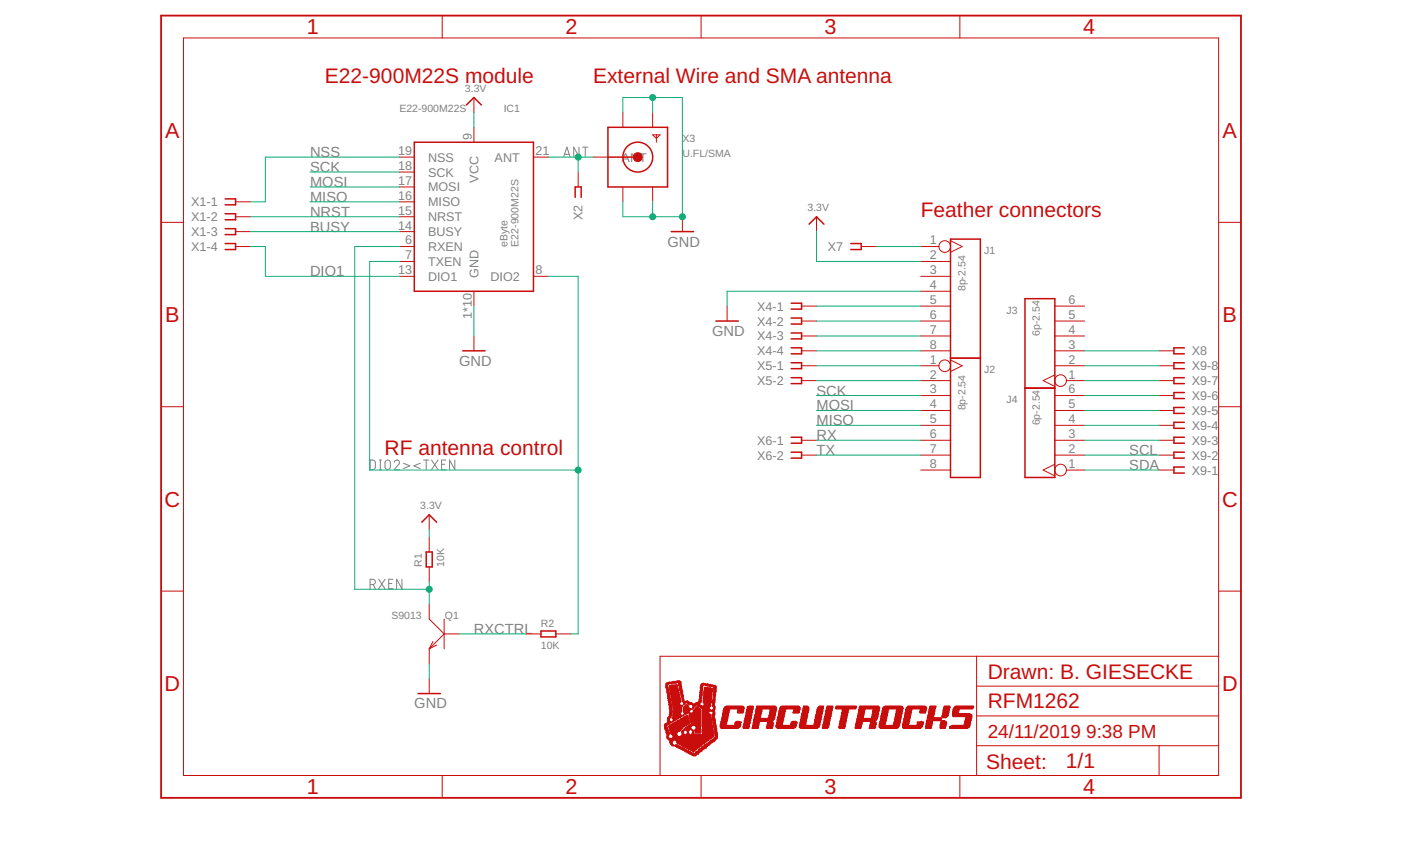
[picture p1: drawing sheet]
<svg xmlns="http://www.w3.org/2000/svg" width="356mm" height="216mm" viewBox="0 0 356 216" stroke-linecap="round" stroke-linejoin="round" font-family="sans-serif">
<defs><g id="words">
<g font-size="5.5" fill="#c90d0c">
<text x="77.9" y="8.7">1</text>
<text x="143.6" y="8.7">2</text>
<text x="209.3" y="8.7">3</text>
<text x="274.9" y="8.7">4</text>
<text x="41.9" y="35">A</text>
<text x="310.3" y="35">A</text>
<text x="41.9" y="81.7">B</text>
<text x="310.3" y="81.7">B</text>
<text x="41.8" y="128.5">C</text>
<text x="310.2" y="128.5">C</text>
<text x="41.8" y="175.3">D</text>
<text x="310.2" y="175.3">D</text>
<text x="77.9" y="201.5">1</text>
<text x="143.6" y="201.5">2</text>
<text x="209.3" y="201.5">3</text>
<text x="274.9" y="201.5">4</text>
</g>
<g font-size="5.3" fill="#c90d0c">
<text x="82.5" y="21">E22-900M22S module</text>
<text x="150.5" y="21">External Wire and SMA antenna</text>
<text x="233.7" y="55">Feather connectors</text>
<text x="97.6" y="115.5">RF antenna control</text>
<text x="250.7" y="172.2">Drawn: B. GIESECKE</text>
<text x="250.7" y="179.7">RFM1262</text>
<text x="250.3" y="195">Sheet:</text>
<text x="270.6" y="194.9">1/1</text>
</g>
<g font-size="4.8" fill="#c90d0c">
<text x="250.7" y="187.3">24/11/2019</text>
<text x="275.7" y="187.3">9:38 PM</text>
</g>
<g font-size="3.7" fill="#808080">
<text x="78.7" y="39.9">NSS</text>
<text x="78.7" y="43.6">SCK</text>
<text x="78.7" y="47.4">MOSI</text>
<text x="78.7" y="51.2">MISO</text>
<text x="78.7" y="55">NRST</text>
<text x="78.7" y="58.8">BUSY</text>
<text x="169.4" y="62.5">GND</text>
<text x="78.7" y="70.1">DIO1</text>
<text x="180.8" y="85.2">GND</text>
<text x="116.5" y="92.8">GND</text>
<text x="207.2" y="100.4">SCK</text>
<text x="207.2" y="104.1">MOSI</text>
<text x="207.2" y="107.9">MISO</text>
<text x="207.2" y="111.7">RX</text>
<text x="207.2" y="115.5">TX</text>
<text x="286.6" y="115.5">SCL</text>
<text x="286.6" y="119.3">SDA</text>
<text x="120.3" y="160.8">RXCTRL</text>
<text x="105.2" y="179.7">GND</text>
</g>
<g font-size="3.2" fill="#808080">
<text x="119.8" y="35.6" transform="rotate(-90 119.8 35.6)">9</text>
<text x="101.1" y="39.3">19</text>
<text x="108.6" y="41">NSS</text>
<text x="125.5" y="41">ANT</text>
<text x="135.9" y="39.3">21</text>
<text x="157.8" y="41">ANT</text>
<text x="101.1" y="46.9">17</text>
<text x="101.1" y="43.1">18</text>
<text x="108.6" y="44.8">SCK</text>
<text x="121.4" y="46.3" transform="rotate(-90 121.4 46.3)">VCC</text>
<text x="48.5" y="52.3">X1-1</text>
<text x="101.1" y="50.7">16</text>
<text x="108.6" y="52.3">MISO</text>
<text x="108.6" y="48.6">MOSI</text>
<text x="48.5" y="56.1">X1-2</text>
<text x="48.5" y="59.9">X1-3</text>
<text x="101.1" y="58.2">14</text>
<text x="101.1" y="54.5">15</text>
<text x="108.6" y="59.9">BUSY</text>
<text x="108.6" y="56.1">NRST</text>
<text x="147.9" y="55.9" transform="rotate(-90 147.9 55.9)">X2</text>
<text x="48.5" y="63.7">X1-4</text>
<text x="102.9" y="62">6</text>
<text x="102.9" y="65.8">7</text>
<text x="108.6" y="63.7">RXEN</text>
<text x="210.1" y="63.7">X7</text>
<text x="236" y="62">1</text>
<text x="236" y="65.8">2</text>
<text x="101.1" y="69.6">13</text>
<text x="108.6" y="71.2">DIO1</text>
<text x="108.6" y="67.5">TXEN</text>
<text x="121.4" y="70.4" transform="rotate(-90 121.4 70.4)">GND</text>
<text x="124.5" y="71.2">DIO2</text>
<text x="135.9" y="69.6">8</text>
<text x="236" y="69.6">3</text>
<text x="236" y="73.4">4</text>
<text x="236" y="77.1">5</text>
<text x="271.2" y="77.1">6</text>
<text x="119.8" y="81" transform="rotate(-90 119.8 81)">1*10</text>
<text x="192.2" y="78.8">X4-1</text>
<text x="192.2" y="82.6">X4-2</text>
<text x="236" y="80.9">6</text>
<text x="271.2" y="80.9">5</text>
<text x="192.2" y="86.4">X4-3</text>
<text x="236" y="84.7">7</text>
<text x="236" y="88.5">8</text>
<text x="271.2" y="88.5">3</text>
<text x="271.2" y="84.7">4</text>
<text x="192.2" y="90.1">X4-4</text>
<text x="192.2" y="93.9">X5-1</text>
<text x="236" y="92.3">1</text>
<text x="271.2" y="92.3">2</text>
<text x="302.5" y="90.1">X8</text>
<text x="302.5" y="93.9">X9-8</text>
<text x="192.2" y="97.7">X5-2</text>
<text x="236" y="96">2</text>
<text x="236" y="99.8">3</text>
<text x="271.2" y="96">1</text>
<text x="271.2" y="99.8">6</text>
<text x="302.5" y="101.5">X9-6</text>
<text x="302.5" y="97.7">X9-7</text>
<text x="236" y="103.6">4</text>
<text x="236" y="107.4">5</text>
<text x="271.2" y="107.4">4</text>
<text x="271.2" y="103.6">5</text>
<text x="302.5" y="105.3">X9-5</text>
<text x="192.2" y="112.8">X6-1</text>
<text x="236" y="111.2">6</text>
<text x="271.2" y="111.2">3</text>
<text x="302.5" y="112.8">X9-3</text>
<text x="302.5" y="109">X9-4</text>
<text x="192.2" y="116.6">X6-2</text>
<text x="236" y="114.9">7</text>
<text x="236" y="118.7">8</text>
<text x="271.2" y="118.7">1</text>
<text x="271.2" y="114.9">2</text>
<text x="302.5" y="116.6">X9-2</text>
<text x="302.5" y="120.4">X9-1</text>
</g>
<g font-size="2.7" fill="#808080">
<text x="118" y="23.2">3.3V</text>
<text x="101.4" y="28.5">E22-900M22S</text>
<text x="127.8" y="28.5">IC1</text>
<text x="173.2" y="36.1">X3</text>
<text x="173.2" y="39.9">U.FL/SMA</text>
<text x="205" y="53.5">3.3V</text>
<text x="128.8" y="62.5" transform="rotate(-90 128.8 62.5)">eByte</text>
<text x="131.6" y="62.5" transform="rotate(-90 131.6 62.5)">E22-900M22S</text>
<text x="249.8" y="64.4">J1</text>
<text x="245" y="73.9" transform="rotate(-90 245 73.9)">8p-2.54</text>
<text x="255.5" y="79.6">J3</text>
<text x="263.9" y="85.2" transform="rotate(-90 263.9 85.2)">6p-2.54</text>
<text x="249.8" y="94.7">J2</text>
<text x="245" y="104.1" transform="rotate(-90 245 104.1)">8p-2.54</text>
<text x="255.5" y="102.2">J4</text>
<text x="263.9" y="107.9" transform="rotate(-90 263.9 107.9)">6p-2.54</text>
<text x="106.7" y="129.1">3.3V</text>
<text x="107.1" y="143.8" transform="rotate(-90 107.1 143.8)">R1</text>
<text x="112.7" y="143.8" transform="rotate(-90 112.7 143.8)">10K</text>
<text x="99.3" y="157.1">S9013</text>
<text x="112.9" y="157.1">Q1</text>
<text x="137.3" y="158.9">R2</text>
<text x="137.3" y="164.6">10K</text>
</g>
</g></defs>
<g fill="none" stroke="#808080" stroke-width=".25">
<path d="M143.1 39.8l.8-2.5 .8 2.5M143.3 39.2h1.2M147 37.3v2.5l-1.4-2.5v2.5M147.9 37.3h1.3M148.5 37.3v2.5M93.9 116.7l.9 .1 .4 .4v1.5l-.4 .4h-.9zM96.3 116.7h.5M96.3 119.1h.5M96.5 116.7v2.4M97.9 117a.68 .68 0 0 1 .7-.2 .68 .68 0 0 1 .5 .6v1.1a.68 .68 0 0 1-.7 .6 .68 .68 0 0 1-.7-.6zM100.1 117.3a.66 .66 0 0 1 .9-.5 .66 .66 0 0 1 .2 1l-1.1 1.3h1.3M102.4 117.5l1.6 .7-1.6 .7"/>
<path d="M106.7 117.5l-1.6 .7 1.6 .7M107.5 116.7h1.4M108.2 116.7v2.4M109.5 116.7l1.7 2.4M111.2 116.7l-1.7 2.4M112.1 117.8h.8M113.2 116.7h-1.1v2.4h1.1M115.4 116.7v2.4l-1.3-2.4v2.4M93.9 148.3h.7a.68 .68 0 0 0 .7-.7 .68 .68 0 0 0-.7-.6h-.7v2.4M94.7 148.3l.6 1.1M96.1 147l1.6 2.4M97.7 147l-1.6 2.4"/>
<path d="M98.7 148h.8M99.7 147h-1v2.4h1M102 147v2.4l-1.3-2.4v2.4"/>
</g>
<g fill="#c90d0c" stroke="#c90d0c" stroke-width=".25">
<path d="M176 191.6h.6v.2h-.6z"/>
<path d="M175.7 191.5h1v.1h-1z"/>
<path d="M175.4 191.3h1.4v.2h-1.4z"/>
<path d="M175.1 191.2h2.2v.1h-2.2z"/>
<path d="M174.8 191h1.3v.2h-1.3z"/>
<path d="M176.4 191h.9v.2h-.9z"/>
<path d="M174.5 190.9h1.2v.2h-1.2z"/>
<path d="M176.6 190.9h.9v.2h-.9z"/>
<path d="M174.3 190.7h1.1v.2h-1.1z"/>
<path d="M176.6 190.7h1v.2h-1z"/>
<path d="M173.9 190.6h1.2v.2h-1.2z"/>
<path d="M176 190.6l.1 .2z"/>
<path d="M176.7 190.6l.2 .2z"/>
<path d="M177 190.6h.9v.2h-.9z"/>
<path d="M173.7 190.4h1.1v.2h-1.1z"/>
<path d="M175.7 190.4h.6v.2h-.6z"/>
<path d="M177.1 190.4h1.1v.2h-1.1z"/>
<path d="M173.4 190.3h1.1v.1h-1.1z"/>
<path d="M175.4 190.3l.1 .1z"/>
<path d="M175.7 190.3h.7v.1h-.7z"/>
<path d="M177.3 190.3h.9v.1h-.9z"/>
<path d="M173.1 190.1h1.1v.2h-1.1z"/>
<path d="M175.1 190.1l.1 .2z"/>
<path d="M175.4 190.1h1.2v.2h-1.2z"/>
<path d="M177.3 190.1h1.1v.2h-1.1z"/>
<path d="M172.8 190h1.1v.1h-1.1z"/>
<path d="M174.8 190h2v.1h-2z"/>
<path d="M177.5 190h1.1v.1h-1.1z"/>
<path d="M172.6 189.8h1.1v.2h-1.1z"/>
<path d="M174.5 189.8h2.5v.2h-2.5z"/>
<path d="M177.7 189.8h1.1v.2h-1.1z"/>
<path d="M172.3 189.7h1.1v.1h-1.1z"/>
<path d="M174.2 189.7h2.9v.1h-2.9z"/>
<path d="M178.1 189.7h.8v.1h-.8z"/>
<path d="M179.1 189.7l.2 .1z"/>
<path d="M171.8 189.5h1.3v.2h-1.3z"/>
<path d="M173.9 189.5h3.5v.2h-3.5z"/>
<path d="M178 189.5l.2 .2z"/>
<path d="M178.4 189.5h.8v.2h-.8z"/>
<path d="M171.8 189.4h1v.1h-1z"/>
<path d="M173.6 189.4h4v.1h-4z"/>
<path d="M178.2 189.4l.2 .1z"/>
<path d="M178.5 189.4h.9v.1h-.9z"/>
<path d="M171.4 189.2h1.2v.2h-1.2z"/>
<path d="M173.3 189.2h4.4v.2h-4.4z"/>
<path d="M178.5 189.2h1.1v.2h-1.1z"/>
<path d="M170.6 189.1h1.5v.2h-1.5z"/>
<path d="M173.1 189.1h5v.2h-5z"/>
<path d="M178.8 189.1h.9v.2h-.9z"/>
<path d="M170.5 188.9h.4v.2h-.4z"/>
<path d="M171.5 188.9l.2 .2z"/>
<path d="M171.8 188.9l.2 .2z"/>
<path d="M172.8 188.9h5.4v.2h-5.4z"/>
<path d="M178.8 188.9l.2 .2z"/>
<path d="M179.1 188.9h.9v.2h-.9z"/>
<path d="M170.3 188.8h.5v.2h-.5z"/>
<path d="M172.6 188.8h5.8v.2h-5.8z"/>
<path d="M179.1 188.8h1v.2h-1z"/>
<path d="M170.2 188.6h.4v.2h-.4z"/>
<path d="M172.2 188.6h6.3v.2h-6.3z"/>
<path d="M179.4 188.6h.9v.2h-.9z"/>
<path d="M170.2 188.5h.4v.2h-.4z"/>
<path d="M171.9 188.5h6.9v.2h-6.9z"/>
<path d="M179.5 188.5h.9v.2h-.9z"/>
<path d="M170 188.3h.6v.2h-.6z"/>
<path d="M171.8 188.3h7.1v.2h-7.1z"/>
<path d="M179.8 188.3h.9v.2h-.9z"/>
<path d="M170 188.2h.6v.2h-.6z"/>
<path d="M171.8 188.2h7.4v.2h-7.4z"/>
<path d="M180 188.2h.9v.2h-.9z"/>
<path d="M170 188h.6v.2h-.6z"/>
<path d="M171.8 188h7.4v.2h-7.4z"/>
<path d="M180.1 188h.9v.2h-.9z"/>
<path d="M181.2 188l.1 .2z"/>
<path d="M170 187.9h.8v.2h-.8z"/>
<path d="M171.7 187.9h7.8v.2h-7.8z"/>
<path d="M180.3 187.9h.9v.2h-.9z"/>
<path d="M170 187.7h.9v.2h-.9z"/>
<path d="M171.5 187.7h8.3v.2h-8.3z"/>
<path d="M180.4 187.7h1.1v.2h-1.1z"/>
<path d="M169.7 187.6h10.3v.2h-10.3z"/>
<path d="M180.7 187.6h.9v.2h-.9z"/>
<path d="M169.6 187.5h10.4v.1h-10.4z"/>
<path d="M180.9 187.5h.9v.1h-.9z"/>
<path d="M169.4 187.3h.8v.2h-.8z"/>
<path d="M170.5 187.3h9.9v.2h-9.9z"/>
<path d="M181.2 187.3h.7v.2h-.7z"/>
<path d="M169.3 187.2h.4v.1h-.4z"/>
<path d="M170.8 187.2h9.8v.1h-9.8z"/>
<path d="M181.3 187.2h.8v.1h-.8z"/>
<path d="M169.3 187h.4v.2h-.4z"/>
<path d="M170.8 187h9.9v.2h-9.9z"/>
<path d="M181.5 187h.6v.2h-.6z"/>
<path d="M169.3 186.9h.3v.1h-.3z"/>
<path d="M170.9 186.9h9.8v.1h-9.8z"/>
<path d="M180.9 186.9l.1 .1z"/>
<path d="M181.6 186.9h.5v.1h-.5z"/>
<path d="M169.3 186.7h.3v.2h-.3z"/>
<path d="M170.9 186.7h1.2v.2h-1.2z"/>
<path d="M172.7 186.7h8.5v.2h-8.5z"/>
<path d="M181.6 186.7h.5v.2h-.5z"/>
<path d="M169.3 186.6h.4v.1h-.4z"/>
<path d="M170.8 186.6h1.1v.1h-1.1z"/>
<path d="M173 186.6h8.2v.1h-8.2z"/>
<path d="M181.5 186.6h.6v.1h-.6z"/>
<path d="M169.4 186.4h.3v.2h-.3z"/>
<path d="M170.8 186.4h1v.2h-1z"/>
<path d="M173.1 186.4h8.1v.2h-8.1z"/>
<path d="M181.5 186.4h.6v.2h-.6z"/>
<path d="M169.3 186.3h.6v.1h-.6z"/>
<path d="M170.6 186.3h1.2v.1h-1.2z"/>
<path d="M173.1 186.3h.6v.1h-.6z"/>
<path d="M174.2 186.3h.9v.1h-.9z"/>
<path d="M175.5 186.3h2.4v.1h-2.4z"/>
<path d="M178.2 186.3h2.8v.1h-2.8z"/>
<path d="M181.5 186.3h.6v.1h-.6z"/>
<path d="M169.3 186.1h.4v.2h-.4z"/>
<path d="M170.3 186.1h1.5v.2h-1.5z"/>
<path d="M173.1 186.1h.5v.2h-.5z"/>
<path d="M174.3 186.1h.6v.2h-.6z"/>
<path d="M175.7 186.1h.3v.2h-.3z"/>
<path d="M178.4 186.1h2.8v.2h-2.8z"/>
<path d="M181.5 186.1h.6v.2h-.6z"/>
<path d="M169.1 186h.8v.1h-.8z"/>
<path d="M170.3 186h1.5v.1h-1.5z"/>
<path d="M173.1 186h.3v.1h-.3z"/>
<path d="M174.5 186h.3v.1h-.3z"/>
<path d="M175.7 186h.4v.1h-.4z"/>
<path d="M178.4 186h2.8v.1h-2.8z"/>
<path d="M181.5 186h.4v.1h-.4z"/>
<path d="M169.1 185.8h.8v.2h-.8z"/>
<path d="M170.2 185.8h1.6v.2h-1.6z"/>
<path d="M173.1 185.8h.3v.2h-.3z"/>
<path d="M174.5 185.8h.3v.2h-.3z"/>
<path d="M175.8 185.8h.3v.2h-.3z"/>
<path d="M176.4 185.8h1.5v.2h-1.5z"/>
<path d="M178.4 185.8h2.6v.2h-2.6z"/>
<path d="M181.5 185.8h.6v.2h-.6z"/>
<path d="M169 185.7h.7v.1h-.7z"/>
<path d="M170.2 185.7h1.7v.1h-1.7z"/>
<path d="M173 185.7h.3v.1h-.3z"/>
<path d="M174.5 185.7h.3v.1h-.3z"/>
<path d="M175.8 185.7l.2 .1z"/>
<path d="M176.4 185.7h1.5v.1h-1.5z"/>
<path d="M178.4 185.7h2.6v.1h-2.6z"/>
<path d="M181.3 185.7h.6v.1h-.6z"/>
<path d="M169.1 185.5h.6v.2h-.6z"/>
<path d="M170.2 185.5h1.9v.2h-1.9z"/>
<path d="M173 185.5h.4v.2h-.4z"/>
<path d="M175.8 185.5l.2 .2z"/>
<path d="M176.4 185.5h1.5v.2h-1.5z"/>
<path d="M178.4 185.5h2.6v.2h-2.6z"/>
<path d="M181.3 185.5h.6v.2h-.6z"/>
<path d="M169.1 185.4h.6v.1h-.6z"/>
<path d="M170 185.4h2.6v.1h-2.6z"/>
<path d="M173.1 185.4h.5v.1h-.5z"/>
<path d="M174.3 185.4h.5v.1h-.5z"/>
<path d="M175.8 185.4l.2 .1z"/>
<path d="M176.4 185.4h1.5v.1h-1.5z"/>
<path d="M178.4 185.4h2.6v.1h-2.6z"/>
<path d="M181.5 185.4h.4v.1h-.4z"/>
<path d="M169 185.2h.6v.2h-.6z"/>
<path d="M170 185.2h2.7v.2h-2.7z"/>
<path d="M173.3 185.2h.4v.2h-.4z"/>
<path d="M174.2 185.2h.7v.2h-.7z"/>
<path d="M175.7 185.2h.3v.2h-.3z"/>
<path d="M176.3 185.2h1.6v.2h-1.6z"/>
<path d="M178.4 185.2h2.6v.2h-2.6z"/>
<path d="M181.5 185.2h.4v.2h-.4z"/>
<path d="M168.8 185.1h.8v.1h-.8z"/>
<path d="M170 185.1h2.8v.1h-2.8z"/>
<path d="M173.6 185.1l.1 .1z"/>
<path d="M173.9 185.1h1.2v.1h-1.2z"/>
<path d="M175.5 185.1l.2 .1z"/>
<path d="M176.4 185.1h1.5v.1h-1.5z"/>
<path d="M178.4 185.1h2.6v.1h-2.6z"/>
<path d="M181.3 185.1h.6v.1h-.6z"/>
<path d="M168.8 184.9h.8v.2h-.8z"/>
<path d="M170 184.9h3v.2h-3z"/>
<path d="M173.6 184.9h1.6v.2h-1.6z"/>
<path d="M175.4 184.9l.1 .2z"/>
<path d="M176.6 184.9h1.3v.2h-1.3z"/>
<path d="M178.4 184.9h2.5v.2h-2.5z"/>
<path d="M181.3 184.9h.5v.2h-.5z"/>
<path d="M168.8 184.8h.5v.1h-.5z"/>
<path d="M169.9 184.8h3.2v.1h-3.2z"/>
<path d="M173.9 184.8h1.5v.1h-1.5z"/>
<path d="M176.7 184.8h1.1v.1h-1.1z"/>
<path d="M178.4 184.8h2.5v.1h-2.5z"/>
<path d="M181.3 184.8h.6v.1h-.6z"/>
<path d="M168.7 184.6h.7v.2h-.7z"/>
<path d="M169.9 184.6h3.4v.2h-3.4z"/>
<path d="M173.9 184.6h1.5v.2h-1.5z"/>
<path d="M176.7 184.6h1.1v.2h-1.1z"/>
<path d="M178.4 184.6h2.5v.2h-2.5z"/>
<path d="M181.2 184.6h.6v.2h-.6z"/>
<path d="M183 184.6h4.4v.2h-4.4z"/>
<path d="M188.6 184.6h1.5v.2h-1.5z"/>
<path d="M190.8 184.6h1.7v.2h-1.7z"/>
<path d="M194.6 184.6h1.5v.2h-1.5z"/>
<path d="M197.3 184.6h4.3v.2h-4.3z"/>
<path d="M203.2 184.6h4.3v.2h-4.3z"/>
<path d="M208.7 184.6h1.4v.2h-1.4z"/>
<path d="M213 184.6h1.4v.2h-1.4z"/>
<path d="M217 184.6h1.5v.2h-1.5z"/>
<path d="M220.6 184.6h1.5v.2h-1.5z"/>
<path d="M223.5 184.6h4.3v.2h-4.3z"/>
<path d="M229.3 184.6h4.4v.2h-4.4z"/>
<path d="M234.9 184.6h1.5v.2h-1.5z"/>
<path d="M238.6 184.6h1.4v.2h-1.4z"/>
<path d="M241 184.6h4.6v.2h-4.6z"/>
<path d="M168.7 184.5h.7v.1h-.7z"/>
<path d="M169.9 184.5h3.4v.1h-3.4z"/>
<path d="M174 184.5l.2 .1z"/>
<path d="M174.3 184.5h.9v.1h-.9z"/>
<path d="M176.7 184.5h1.1v.1h-1.1z"/>
<path d="M178.4 184.5h2.5v.1h-2.5z"/>
<path d="M181.2 184.5h.6v.1h-.6z"/>
<path d="M183 184.5h4.6v.1h-4.6z"/>
<path d="M188.6 184.5h1.5v.1h-1.5z"/>
<path d="M191 184.5h1.5v.1h-1.5z"/>
<path d="M194.6 184.5h1.5v.1h-1.5z"/>
<path d="M197.1 184.5h4.8v.1h-4.8z"/>
<path d="M202.9 184.5h4.8v.1h-4.8z"/>
<path d="M208.7 184.5h1.5v.1h-1.5z"/>
<path d="M212.9 184.5h1.5v.1h-1.5z"/>
<path d="M217 184.5h1.5v.1h-1.5z"/>
<path d="M220.8 184.5h1.4v.1h-1.4z"/>
<path d="M223.2 184.5h4.9v.1h-4.9z"/>
<path d="M229.1 184.5h4.8v.1h-4.8z"/>
<path d="M234.9 184.5h1.5v.1h-1.5z"/>
<path d="M238.6 184.5h1.4v.1h-1.4z"/>
<path d="M241 184.5h4.9v.1h-4.9z"/>
<path d="M168.7 184.3h.6v.2h-.6z"/>
<path d="M169.7 184.3h3.7v.2h-3.7z"/>
<path d="M174.3 184.3h1.1v.2h-1.1z"/>
<path d="M176.7 184.3h1.2v.2h-1.2z"/>
<path d="M178.4 184.3h2.5v.2h-2.5z"/>
<path d="M181.2 184.3h.6v.2h-.6z"/>
<path d="M182.8 184.3h5.1v.2h-5.1z"/>
<path d="M188.6 184.3h1.5v.2h-1.5z"/>
<path d="M191 184.3h1.5v.2h-1.5z"/>
<path d="M194.6 184.3h1.5v.2h-1.5z"/>
<path d="M196.9 184.3h5.1v.2h-5.1z"/>
<path d="M202.9 184.3h5.1v.2h-5.1z"/>
<path d="M208.9 184.3h1.5v.2h-1.5z"/>
<path d="M212.9 184.3h1.6v.2h-1.6z"/>
<path d="M217.2 184.3h1.3v.2h-1.3z"/>
<path d="M220.8 184.3h1.4v.2h-1.4z"/>
<path d="M223.2 184.3h4.9v.2h-4.9z"/>
<path d="M229.1 184.3h4.9v.2h-4.9z"/>
<path d="M234.9 184.3h1.5v.2h-1.5z"/>
<path d="M238.6 184.3h1.4v.2h-1.4z"/>
<path d="M241 184.3h5.1v.2h-5.1z"/>
<path d="M168.7 184.2h.6v.1h-.6z"/>
<path d="M169.7 184.2h4v.1h-4z"/>
<path d="M174.5 184.2l.1 .1z"/>
<path d="M174.8 184.2h.7v.1h-.7z"/>
<path d="M176.6 184.2h1.3v.1h-1.3z"/>
<path d="M178.4 184.2h2.5v.1h-2.5z"/>
<path d="M181.2 184.2h.6v.1h-.6z"/>
<path d="M182.8 184.2h5.1v.1h-5.1z"/>
<path d="M188.6 184.2h1.7v.1h-1.7z"/>
<path d="M191 184.2h1.5v.1h-1.5z"/>
<path d="M194.6 184.2h1.6v.1h-1.6z"/>
<path d="M196.9 184.2h5.1v.1h-5.1z"/>
<path d="M202.9 184.2h5.1v.1h-5.1z"/>
<path d="M208.9 184.2h1.5v.1h-1.5z"/>
<path d="M213 184.2h1.5v.1h-1.5z"/>
<path d="M217.2 184.2h1.5v.1h-1.5z"/>
<path d="M220.8 184.2h1.4v.1h-1.4z"/>
<path d="M223.1 184.2h5.1v.1h-5.1z"/>
<path d="M229.1 184.2h5.1v.1h-5.1z"/>
<path d="M234.9 184.2h1.5v.1h-1.5z"/>
<path d="M238.6 184.2h1.5v.1h-1.5z"/>
<path d="M241.3 184.2h4.8v.1h-4.8z"/>
<path d="M168.7 184h.6v.2h-.6z"/>
<path d="M169.9 184h4.1v.2h-4.1z"/>
<path d="M174.8 184l.1 .2z"/>
<path d="M175.1 184h.6v.2h-.6z"/>
<path d="M176.4 184h1.5v.2h-1.5z"/>
<path d="M178.4 184h2.5v.2h-2.5z"/>
<path d="M181.2 184h.4v.2h-.4z"/>
<path d="M182.8 184h5.1v.2h-5.1z"/>
<path d="M188.8 184h1.4v.2h-1.4z"/>
<path d="M191 184h1.5v.2h-1.5z"/>
<path d="M194.7 184h1.5v.2h-1.5z"/>
<path d="M197 184h5.2v.2h-5.2z"/>
<path d="M202.9 184h5.1v.2h-5.1z"/>
<path d="M208.9 184h1.5v.2h-1.5z"/>
<path d="M213 184h1.5v.2h-1.5z"/>
<path d="M217.2 184h1.5v.2h-1.5z"/>
<path d="M220.8 184h1.4v.2h-1.4z"/>
<path d="M223.1 184h5.1v.2h-5.1z"/>
<path d="M229.1 184h5.1v.2h-5.1z"/>
<path d="M235.1 184h1.4v.2h-1.4z"/>
<path d="M238.6 184h1.5v.2h-1.5z"/>
<path d="M241.6 184h4.6v.2h-4.6z"/>
<path d="M168.7 183.9h.6v.1h-.6z"/>
<path d="M170 183.9l.2 .1z"/>
<path d="M170.3 183.9h4v.1h-4z"/>
<path d="M174.9 183.9h.9v.1h-.9z"/>
<path d="M176 183.9h1.9v.1h-1.9z"/>
<path d="M178.4 183.9h2.3v.1h-2.3z"/>
<path d="M181.2 183.9h.6v.1h-.6z"/>
<path d="M182.8 183.9h1.5v.1h-1.5z"/>
<path d="M186.5 183.9h1.5v.1h-1.5z"/>
<path d="M188.8 183.9h1.4v.1h-1.4z"/>
<path d="M191.2 183.9h1.4v.1h-1.4z"/>
<path d="M194.7 183.9h1.5v.1h-1.5z"/>
<path d="M197 183.9h1.6v.1h-1.6z"/>
<path d="M200.7 183.9h1.5v.1h-1.5z"/>
<path d="M202.9 183.9h1.7v.1h-1.7z"/>
<path d="M206.6 183.9h1.5v.1h-1.5z"/>
<path d="M208.9 183.9h1.5v.1h-1.5z"/>
<path d="M213 183.9h1.5v.1h-1.5z"/>
<path d="M217.2 183.9h1.5v.1h-1.5z"/>
<path d="M220.8 183.9h1.4v.1h-1.4z"/>
<path d="M223.2 183.9h1.4v.1h-1.4z"/>
<path d="M226.7 183.9h1.7v.1h-1.7z"/>
<path d="M229.1 183.9h1.5v.1h-1.5z"/>
<path d="M232.7 183.9h1.5v.1h-1.5z"/>
<path d="M235.1 183.9h1.4v.1h-1.4z"/>
<path d="M238.6 183.9h1.5v.1h-1.5z"/>
<path d="M244.7 183.9h1.5v.1h-1.5z"/>
<path d="M168.7 183.7h.9v.2h-.9z"/>
<path d="M170.3 183.7h4.2v.2h-4.2z"/>
<path d="M175.2 183.7h2.7v.2h-2.7z"/>
<path d="M178.4 183.7h2.3v.2h-2.3z"/>
<path d="M181.2 183.7h.4v.2h-.4z"/>
<path d="M182.8 183.7h1.5v.2h-1.5z"/>
<path d="M186.5 183.7h1.5v.2h-1.5z"/>
<path d="M188.8 183.7h1.4v.2h-1.4z"/>
<path d="M191.2 183.7h1.4v.2h-1.4z"/>
<path d="M194.7 183.7h1.5v.2h-1.5z"/>
<path d="M197.1 183.7h1.5v.2h-1.5z"/>
<path d="M200.7 183.7h1.5v.2h-1.5z"/>
<path d="M202.9 183.7h1.7v.2h-1.7z"/>
<path d="M206.6 183.7h1.5v.2h-1.5z"/>
<path d="M208.9 183.7h1.6v.2h-1.6z"/>
<path d="M213 183.7h1.5v.2h-1.5z"/>
<path d="M217.2 183.7h1.5v.2h-1.5z"/>
<path d="M220.9 183.7h1.5v.2h-1.5z"/>
<path d="M223.2 183.7h1.4v.2h-1.4z"/>
<path d="M226.9 183.7h1.4v.2h-1.4z"/>
<path d="M229.1 183.7h1.5v.2h-1.5z"/>
<path d="M232.8 183.7h1.5v.2h-1.5z"/>
<path d="M235.1 183.7h1.4v.2h-1.4z"/>
<path d="M238.6 183.7h1.5v.2h-1.5z"/>
<path d="M244.7 183.7h1.5v.2h-1.5z"/>
<path d="M168.8 183.6h1.1v.1h-1.1z"/>
<path d="M170.6 183.6h4.2v.1h-4.2z"/>
<path d="M175.5 183.6h2.4v.1h-2.4z"/>
<path d="M178.4 183.6h2.3v.1h-2.3z"/>
<path d="M181 183.6h.6v.1h-.6z"/>
<path d="M183 183.6h1.3v.1h-1.3z"/>
<path d="M186.5 183.6h1.5v.1h-1.5z"/>
<path d="M188.8 183.6h1.4v.1h-1.4z"/>
<path d="M191.2 183.6h1.4v.1h-1.4z"/>
<path d="M194.7 183.6h1.5v.1h-1.5z"/>
<path d="M197.1 183.6h1.5v.1h-1.5z"/>
<path d="M200.7 183.6h1.5v.1h-1.5z"/>
<path d="M203.1 183.6h1.4v.1h-1.4z"/>
<path d="M206.6 183.6h1.5v.1h-1.5z"/>
<path d="M209 183.6h1.5v.1h-1.5z"/>
<path d="M213 183.6h1.5v.1h-1.5z"/>
<path d="M217.2 183.6h1.6v.1h-1.6z"/>
<path d="M220.9 183.6h1.5v.1h-1.5z"/>
<path d="M223.2 183.6h1.4v.1h-1.4z"/>
<path d="M226.9 183.6h1.4v.1h-1.4z"/>
<path d="M229.1 183.6h1.5v.1h-1.5z"/>
<path d="M232.8 183.6h1.5v.1h-1.5z"/>
<path d="M235.1 183.6h1.4v.1h-1.4z"/>
<path d="M238.8 183.6h1.5v.1h-1.5z"/>
<path d="M244.7 183.6h1.5v.1h-1.5z"/>
<path d="M169.1 183.4h.9v.2h-.9z"/>
<path d="M171 183.4h4.1v.2h-4.1z"/>
<path d="M175.5 183.4h2.4v.2h-2.4z"/>
<path d="M178.4 183.4h2.3v.2h-2.3z"/>
<path d="M181 183.4h.6v.2h-.6z"/>
<path d="M183 183.4h1.4v.2h-1.4z"/>
<path d="M186.5 183.4h1.5v.2h-1.5z"/>
<path d="M188.9 183.4h1.5v.2h-1.5z"/>
<path d="M191.2 183.4h1.4v.2h-1.4z"/>
<path d="M194.9 183.4h1.5v.2h-1.5z"/>
<path d="M197.1 183.4h1.5v.2h-1.5z"/>
<path d="M200.8 183.4h1.5v.2h-1.5z"/>
<path d="M203.1 183.4h1.4v.2h-1.4z"/>
<path d="M206.6 183.4h1.5v.2h-1.5z"/>
<path d="M209 183.4h1.5v.2h-1.5z"/>
<path d="M213.2 183.4h1.5v.2h-1.5z"/>
<path d="M217.3 183.4h1.5v.2h-1.5z"/>
<path d="M220.9 183.4h1.5v.2h-1.5z"/>
<path d="M223.3 183.4h1.5v.2h-1.5z"/>
<path d="M226.9 183.4h1.4v.2h-1.4z"/>
<path d="M229.3 183.4h1.4v.2h-1.4z"/>
<path d="M232.8 183.4h1.5v.2h-1.5z"/>
<path d="M235.1 183.4h1.6v.2h-1.6z"/>
<path d="M238.8 183.4h1.5v.2h-1.5z"/>
<path d="M244.9 183.4h1.5v.2h-1.5z"/>
<path d="M169.4 183.3h.9v.2h-.9z"/>
<path d="M171 183.3h4.1v.2h-4.1z"/>
<path d="M175.4 183.3h2.5v.2h-2.5z"/>
<path d="M178.4 183.3h2.3v.2h-2.3z"/>
<path d="M181 183.3h.5v.2h-.5z"/>
<path d="M183 183.3h1.4v.2h-1.4z"/>
<path d="M186.5 183.3h1.5v.2h-1.5z"/>
<path d="M188.9 183.3h1.5v.2h-1.5z"/>
<path d="M191.2 183.3h1.4v.2h-1.4z"/>
<path d="M194.9 183.3h1.3v.2h-1.3z"/>
<path d="M197.1 183.3h1.5v.2h-1.5z"/>
<path d="M200.8 183.3h1.5v.2h-1.5z"/>
<path d="M203.1 183.3h1.4v.2h-1.4z"/>
<path d="M206.8 183.3h1.3v.2h-1.3z"/>
<path d="M209 183.3h1.5v.2h-1.5z"/>
<path d="M213.2 183.3h1.5v.2h-1.5z"/>
<path d="M217.3 183.3h1.5v.2h-1.5z"/>
<path d="M220.9 183.3h1.5v.2h-1.5z"/>
<path d="M223.3 183.3h1.5v.2h-1.5z"/>
<path d="M226.9 183.3h1.6v.2h-1.6z"/>
<path d="M229.3 183.3h1.4v.2h-1.4z"/>
<path d="M232.8 183.3h1.5v.2h-1.5z"/>
<path d="M235.2 183.3h1.5v.2h-1.5z"/>
<path d="M238.8 183.3h1.5v.2h-1.5z"/>
<path d="M244.9 183.3h1.5v.2h-1.5z"/>
<path d="M169.7 183.1h.9v.2h-.9z"/>
<path d="M171.3 183.1h3.8v.2h-3.8z"/>
<path d="M175.4 183.1h2.5v.2h-2.5z"/>
<path d="M178.4 183.1h2.3v.2h-2.3z"/>
<path d="M181 183.1h.6v.2h-.6z"/>
<path d="M183 183.1h1.4v.2h-1.4z"/>
<path d="M186.7 183.1h1.5v.2h-1.5z"/>
<path d="M188.9 183.1h1.5v.2h-1.5z"/>
<path d="M191.3 183.1h1.5v.2h-1.5z"/>
<path d="M194.9 183.1h1.3v.2h-1.3z"/>
<path d="M197.3 183.1h1.4v.2h-1.4z"/>
<path d="M200.8 183.1h1.5v.2h-1.5z"/>
<path d="M203.1 183.1h1.4v.2h-1.4z"/>
<path d="M206.8 183.1h1.5v.2h-1.5z"/>
<path d="M209 183.1h1.5v.2h-1.5z"/>
<path d="M213.2 183.1h1.5v.2h-1.5z"/>
<path d="M217.3 183.1h1.5v.2h-1.5z"/>
<path d="M220.9 183.1h1.4v.2h-1.4z"/>
<path d="M223.3 183.1h1.5v.2h-1.5z"/>
<path d="M226.9 183.1h1.6v.2h-1.6z"/>
<path d="M229.3 183.1h1.4v.2h-1.4z"/>
<path d="M232.8 183.1h1.4v.2h-1.4z"/>
<path d="M234.3 183.1l.2 .2z"/>
<path d="M235.2 183.1h1.5v.2h-1.5z"/>
<path d="M238.8 183.1h1.5v.2h-1.5z"/>
<path d="M244.9 183.1h1.5v.2h-1.5z"/>
<path d="M169.4 183h.8v.2h-.8z"/>
<path d="M170.6 183h.3v.2h-.3z"/>
<path d="M171.8 183h3.1v.2h-3.1z"/>
<path d="M175.4 183h2.5v.2h-2.5z"/>
<path d="M178.4 183h2.3v.2h-2.3z"/>
<path d="M181 183h.5v.2h-.5z"/>
<path d="M183 183h1.4v.2h-1.4z"/>
<path d="M187 183h.4v.2h-.4z"/>
<path d="M187.6 183l.1 .2z"/>
<path d="M188.9 183h1.5v.2h-1.5z"/>
<path d="M191.3 183h1.5v.2h-1.5z"/>
<path d="M194.7 183h1.4v.2h-1.4z"/>
<path d="M197.3 183h1.4v.2h-1.4z"/>
<path d="M201.1 183h.9v.2h-.9z"/>
<path d="M203.2 183h1.5v.2h-1.5z"/>
<path d="M206.8 183h1.5v.2h-1.5z"/>
<path d="M209.1 183h1.4v.2h-1.4z"/>
<path d="M213.2 183h1.5v.2h-1.5z"/>
<path d="M217.3 183h1.7v.2h-1.7z"/>
<path d="M220.9 183h1.2v.2h-1.2z"/>
<path d="M223.3 183h1.5v.2h-1.5z"/>
<path d="M227 183h1.5v.2h-1.5z"/>
<path d="M229.3 183h1.4v.2h-1.4z"/>
<path d="M233.7 183h.3v.2h-.3z"/>
<path d="M235.2 183h1.5v.2h-1.5z"/>
<path d="M238.9 183h1.2v.2h-1.2z"/>
<path d="M244.9 183h1.5v.2h-1.5z"/>
<path d="M169.4 182.8h.6v.2h-.6z"/>
<path d="M170.8 182.8h.2v.2h-.2z"/>
<path d="M171.8 182.8h3.1v.2h-3.1z"/>
<path d="M175.2 182.8h2.7v.2h-2.7z"/>
<path d="M178.4 182.8h2.2v.2h-2.2z"/>
<path d="M181 182.8h.5v.2h-.5z"/>
<path d="M183.1 182.8h1.5v.2h-1.5z"/>
<path d="M188.9 182.8h1.5v.2h-1.5z"/>
<path d="M191.3 182.8h4.8v.2h-4.8z"/>
<path d="M197.3 182.8h1.4v.2h-1.4z"/>
<path d="M203.2 182.8h1.5v.2h-1.5z"/>
<path d="M206.8 182.8h1.5v.2h-1.5z"/>
<path d="M209.2 182.8h1.5v.2h-1.5z"/>
<path d="M213.2 182.8h1.6v.2h-1.6z"/>
<path d="M217.5 182.8h4.6v.2h-4.6z"/>
<path d="M223.5 182.8h1.4v.2h-1.4z"/>
<path d="M227 182.8h1.5v.2h-1.5z"/>
<path d="M229.4 182.8h1.5v.2h-1.5z"/>
<path d="M235.2 182.8h1.5v.2h-1.5z"/>
<path d="M238.9 182.8h.9v.2h-.9z"/>
<path d="M244.9 182.8h1.5v.2h-1.5z"/>
<path d="M169.6 182.7h.3v.2h-.3z"/>
<path d="M170.9 182.7h.5v.2h-.5z"/>
<path d="M172.1 182.7h2.8v.2h-2.8z"/>
<path d="M175.4 182.7h2.5v.2h-2.5z"/>
<path d="M178.4 182.7h2.2v.2h-2.2z"/>
<path d="M180.9 182.7h.7v.2h-.7z"/>
<path d="M183.1 182.7h1.5v.2h-1.5z"/>
<path d="M188.9 182.7h1.7v.2h-1.7z"/>
<path d="M191.3 182.7h4.9v.2h-4.9z"/>
<path d="M197.3 182.7h1.4v.2h-1.4z"/>
<path d="M203.2 182.7h1.5v.2h-1.5z"/>
<path d="M206.8 182.7h1.5v.2h-1.5z"/>
<path d="M209.2 182.7h1.5v.2h-1.5z"/>
<path d="M213.3 182.7h1.5v.2h-1.5z"/>
<path d="M217.5 182.7h4.9v.2h-4.9z"/>
<path d="M223.5 182.7h1.4v.2h-1.4z"/>
<path d="M227 182.7h1.5v.2h-1.5z"/>
<path d="M229.4 182.7h1.5v.2h-1.5z"/>
<path d="M235.2 182.7h3.6v.2h-3.6z"/>
<path d="M245 182.7h1.5v.2h-1.5z"/>
<path d="M169.4 182.5h.5v.2h-.5z"/>
<path d="M170.9 182.5h.6v.2h-.6z"/>
<path d="M172.6 182.5h2.3v.2h-2.3z"/>
<path d="M175.2 182.5h2.7v.2h-2.7z"/>
<path d="M178.4 182.5h2.2v.2h-2.2z"/>
<path d="M180.9 182.5h.6v.2h-.6z"/>
<path d="M183.1 182.5h1.5v.2h-1.5z"/>
<path d="M189.1 182.5h1.4v.2h-1.4z"/>
<path d="M191.3 182.5h5.1v.2h-5.1z"/>
<path d="M197.3 182.5h1.6v.2h-1.6z"/>
<path d="M203.2 182.5h1.5v.2h-1.5z"/>
<path d="M206.8 182.5h1.6v.2h-1.6z"/>
<path d="M209.2 182.5h1.5v.2h-1.5z"/>
<path d="M213.3 182.5h1.5v.2h-1.5z"/>
<path d="M217.5 182.5h4.9v.2h-4.9z"/>
<path d="M223.5 182.5h1.4v.2h-1.4z"/>
<path d="M227 182.5h1.5v.2h-1.5z"/>
<path d="M229.4 182.5h1.5v.2h-1.5z"/>
<path d="M235.4 182.5h3.4v.2h-3.4z"/>
<path d="M245 182.5h1.5v.2h-1.5z"/>
<path d="M169.4 182.4h.5v.2h-.5z"/>
<path d="M170.9 182.4h.9v.2h-.9z"/>
<path d="M172.7 182.4h2.1v.2h-2.1z"/>
<path d="M175.2 182.4h2.7v.2h-2.7z"/>
<path d="M178.4 182.4h2.2v.2h-2.2z"/>
<path d="M180.9 182.4h.6v.2h-.6z"/>
<path d="M183.1 182.4h1.5v.2h-1.5z"/>
<path d="M189.1 182.4h1.4v.2h-1.4z"/>
<path d="M191.3 182.4h5.2v.2h-5.2z"/>
<path d="M197.3 182.4h1.6v.2h-1.6z"/>
<path d="M203.2 182.4h1.5v.2h-1.5z"/>
<path d="M206.9 182.4h1.5v.2h-1.5z"/>
<path d="M209.2 182.4h1.5v.2h-1.5z"/>
<path d="M213.3 182.4h1.5v.2h-1.5z"/>
<path d="M217.5 182.4h5.1v.2h-5.1z"/>
<path d="M223.5 182.4h1.4v.2h-1.4z"/>
<path d="M227 182.4h1.7v.2h-1.7z"/>
<path d="M229.4 182.4h1.5v.2h-1.5z"/>
<path d="M235.4 182.4h3.5v.2h-3.5z"/>
<path d="M245 182.4h1.5v.2h-1.5z"/>
<path d="M169.4 182.2h.5v.2h-.5z"/>
<path d="M170.8 182.2h1.3v.2h-1.3z"/>
<path d="M172.8 182.2h2v.2h-2z"/>
<path d="M175.1 182.2h2.8v.2h-2.8z"/>
<path d="M178.4 182.2h2.2v.2h-2.2z"/>
<path d="M180.9 182.2h.6v.2h-.6z"/>
<path d="M183.3 182.2h1.4v.2h-1.4z"/>
<path d="M189.1 182.2h1.4v.2h-1.4z"/>
<path d="M191.4 182.2h5.1v.2h-5.1z"/>
<path d="M197.4 182.2h1.5v.2h-1.5z"/>
<path d="M203.3 182.2h1.5v.2h-1.5z"/>
<path d="M206.9 182.2h1.5v.2h-1.5z"/>
<path d="M209.1 182.2h1.7v.2h-1.7z"/>
<path d="M213.3 182.2h1.5v.2h-1.5z"/>
<path d="M217.5 182.2h5.2v.2h-5.2z"/>
<path d="M223.5 182.2h1.4v.2h-1.4z"/>
<path d="M227.2 182.2h1.5v.2h-1.5z"/>
<path d="M229.4 182.2h1.5v.2h-1.5z"/>
<path d="M235.4 182.2h3.5v.2h-3.5z"/>
<path d="M245 182.2h1.5v.2h-1.5z"/>
<path d="M169.4 182.1h.6v.2h-.6z"/>
<path d="M170.6 182.1h1.7v.2h-1.7z"/>
<path d="M173.3 182.1h1.5v.2h-1.5z"/>
<path d="M175.1 182.1h2.8v.2h-2.8z"/>
<path d="M178.4 182.1h2.2v.2h-2.2z"/>
<path d="M180.9 182.1h.4v.2h-.4z"/>
<path d="M183.3 182.1h1.4v.2h-1.4z"/>
<path d="M189.1 182.1h1.6v.2h-1.6z"/>
<path d="M191.5 182.1h1.4v.2h-1.4z"/>
<path d="M195 182.1h1.7v.2h-1.7z"/>
<path d="M197.4 182.1h1.5v.2h-1.5z"/>
<path d="M203.3 182.1h1.5v.2h-1.5z"/>
<path d="M206.9 182.1h1.5v.2h-1.5z"/>
<path d="M209.3 182.1h1.5v.2h-1.5z"/>
<path d="M213.5 182.1h1.5v.2h-1.5z"/>
<path d="M217.7 182.1h1.4v.2h-1.4z"/>
<path d="M221.2 182.1h1.5v.2h-1.5z"/>
<path d="M223.6 182.1h1.5v.2h-1.5z"/>
<path d="M227.2 182.1h1.5v.2h-1.5z"/>
<path d="M229.6 182.1h1.4v.2h-1.4z"/>
<path d="M235.4 182.1h3.5v.2h-3.5z"/>
<path d="M245.2 182.1h1.5v.2h-1.5z"/>
<path d="M169.6 181.9h.7v.2h-.7z"/>
<path d="M170.8 181.9h1.9v.2h-1.9z"/>
<path d="M173.4 181.9h1.2v.2h-1.2z"/>
<path d="M175.1 181.9h2.8v.2h-2.8z"/>
<path d="M178.4 181.9h2v.2h-2z"/>
<path d="M180.9 181.9h.4v.2h-.4z"/>
<path d="M183.3 181.9h1.4v.2h-1.4z"/>
<path d="M189.2 181.9h1.5v.2h-1.5z"/>
<path d="M191.5 181.9h1.4v.2h-1.4z"/>
<path d="M195 181.9h1.7v.2h-1.7z"/>
<path d="M197.4 181.9h1.5v.2h-1.5z"/>
<path d="M203.3 181.9h1.5v.2h-1.5z"/>
<path d="M206.9 181.9h1.5v.2h-1.5z"/>
<path d="M209.3 181.9h1.5v.2h-1.5z"/>
<path d="M213.5 181.9h1.5v.2h-1.5z"/>
<path d="M217.7 181.9h1.4v.2h-1.4z"/>
<path d="M221.2 181.9h1.5v.2h-1.5z"/>
<path d="M223.6 181.9h1.5v.2h-1.5z"/>
<path d="M227.2 181.9h1.5v.2h-1.5z"/>
<path d="M229.6 181.9h1.4v.2h-1.4z"/>
<path d="M235.4 181.9h1.6v.2h-1.6z"/>
<path d="M239.1 181.9h1v.2h-1z"/>
<path d="M245.2 181.9h1.5v.2h-1.5z"/>
<path d="M169.7 181.8h.6v.2h-.6z"/>
<path d="M170.8 181.8h2v.2h-2z"/>
<path d="M173.6 181.8h1v.2h-1z"/>
<path d="M175.1 181.8h2.8v.2h-2.8z"/>
<path d="M178.4 181.8h2v.2h-2z"/>
<path d="M180.9 181.8h.4v.2h-.4z"/>
<path d="M183.3 181.8h1.4v.2h-1.4z"/>
<path d="M189.2 181.8h1.5v.2h-1.5z"/>
<path d="M191.4 181.8h1.7v.2h-1.7z"/>
<path d="M195.2 181.8h1.5v.2h-1.5z"/>
<path d="M197.4 181.8h1.7v.2h-1.7z"/>
<path d="M203.3 181.8h1.5v.2h-1.5z"/>
<path d="M206.9 181.8h1.7v.2h-1.7z"/>
<path d="M209.3 181.8h1.5v.2h-1.5z"/>
<path d="M213.5 181.8h1.5v.2h-1.5z"/>
<path d="M217.7 181.8h1.4v.2h-1.4z"/>
<path d="M221.2 181.8h1.7v.2h-1.7z"/>
<path d="M223.6 181.8h1.5v.2h-1.5z"/>
<path d="M227.2 181.8h1.6v.2h-1.6z"/>
<path d="M229.6 181.8h1.4v.2h-1.4z"/>
<path d="M235.5 181.8h1.5v.2h-1.5z"/>
<path d="M239.1 181.8h1.2v.2h-1.2z"/>
<path d="M245.2 181.8h1.5v.2h-1.5z"/>
<path d="M169.9 181.7h.4v.1h-.4z"/>
<path d="M170.9 181.7h2.1v.1h-2.1z"/>
<path d="M174 181.7h.6v.1h-.6z"/>
<path d="M174.9 181.7h3v.1h-3z"/>
<path d="M178.4 181.7h2v.1h-2z"/>
<path d="M180.7 181.7h.6v.1h-.6z"/>
<path d="M183.4 181.7h1.4v.1h-1.4z"/>
<path d="M189.2 181.7h1.5v.1h-1.5z"/>
<path d="M191.6 181.7h1.5v.1h-1.5z"/>
<path d="M195.2 181.7h1.5v.1h-1.5z"/>
<path d="M197.5 181.7h1.5v.1h-1.5z"/>
<path d="M203.3 181.7h1.7v.1h-1.7z"/>
<path d="M207.1 181.7h1.5v.1h-1.5z"/>
<path d="M209.3 181.7h1.6v.1h-1.6z"/>
<path d="M213.5 181.7h1.5v.1h-1.5z"/>
<path d="M217.7 181.7h1.4v.1h-1.4z"/>
<path d="M221.4 181.7h1.4v.1h-1.4z"/>
<path d="M223.6 181.7h1.5v.1h-1.5z"/>
<path d="M227.3 181.7h1.5v.1h-1.5z"/>
<path d="M229.6 181.7h1.4v.1h-1.4z"/>
<path d="M235.5 181.7h1.5v.1h-1.5z"/>
<path d="M239.1 181.7h1.5v.1h-1.5z"/>
<path d="M241.9 181.7h4.8v.1h-4.8z"/>
<path d="M170 181.5h.3v.2h-.3z"/>
<path d="M170.8 181.5h2.6v.2h-2.6z"/>
<path d="M174.2 181.5h.4v.2h-.4z"/>
<path d="M174.9 181.5h3v.2h-3z"/>
<path d="M178.4 181.5h2v.2h-2z"/>
<path d="M180.7 181.5h.6v.2h-.6z"/>
<path d="M183.4 181.5h1.5v.2h-1.5z"/>
<path d="M189.2 181.5h1.5v.2h-1.5z"/>
<path d="M191.6 181.5h1.5v.2h-1.5z"/>
<path d="M195.2 181.5h1.5v.2h-1.5z"/>
<path d="M197.5 181.5h1.5v.2h-1.5z"/>
<path d="M203.5 181.5h1.5v.2h-1.5z"/>
<path d="M207.1 181.5h1.5v.2h-1.5z"/>
<path d="M209.5 181.5h1.4v.2h-1.4z"/>
<path d="M213.5 181.5h1.5v.2h-1.5z"/>
<path d="M217.7 181.5h1.4v.2h-1.4z"/>
<path d="M221.4 181.5h1.4v.2h-1.4z"/>
<path d="M223.6 181.5h1.6v.2h-1.6z"/>
<path d="M227.3 181.5h1.5v.2h-1.5z"/>
<path d="M229.6 181.5h1.4v.2h-1.4z"/>
<path d="M235.5 181.5h1.5v.2h-1.5z"/>
<path d="M239.1 181.5h1.5v.2h-1.5z"/>
<path d="M241.8 181.5h4.9v.2h-4.9z"/>
<path d="M169.9 181.4h.6v.1h-.6z"/>
<path d="M170.8 181.4h2v.1h-2z"/>
<path d="M173.4 181.4l.2 .1z"/>
<path d="M174.9 181.4h3v.1h-3z"/>
<path d="M178.4 181.4h2v.1h-2z"/>
<path d="M180.7 181.4h.5v.1h-.5z"/>
<path d="M183.4 181.4h1.5v.1h-1.5z"/>
<path d="M189.4 181.4h1.4v.1h-1.4z"/>
<path d="M191.6 181.4h1.5v.1h-1.5z"/>
<path d="M195.2 181.4h1.6v.1h-1.6z"/>
<path d="M197.5 181.4h1.5v.1h-1.5z"/>
<path d="M203.5 181.4h1.5v.1h-1.5z"/>
<path d="M207.1 181.4h1.5v.1h-1.5z"/>
<path d="M209.5 181.4h1.4v.1h-1.4z"/>
<path d="M213.6 181.4h1.5v.1h-1.5z"/>
<path d="M217.8 181.4h1.5v.1h-1.5z"/>
<path d="M221.4 181.4h1.4v.1h-1.4z"/>
<path d="M223.8 181.4h1.4v.1h-1.4z"/>
<path d="M227.3 181.4h1.5v.1h-1.5z"/>
<path d="M229.7 181.4h1.5v.1h-1.5z"/>
<path d="M235.5 181.4h1.5v.1h-1.5z"/>
<path d="M239.2 181.4h1.5v.1h-1.5z"/>
<path d="M241.8 181.4h4.9v.1h-4.9z"/>
<path d="M169.9 181.2h.6v.2h-.6z"/>
<path d="M170.8 181.2h2v.2h-2z"/>
<path d="M173.6 181.2l.1 .2z"/>
<path d="M174.9 181.2h3v.2h-3z"/>
<path d="M178.4 181.2h1.9v.2h-1.9z"/>
<path d="M180.7 181.2h.8v.2h-.8z"/>
<path d="M183.4 181.2h1.5v.2h-1.5z"/>
<path d="M189.4 181.2h1.4v.2h-1.4z"/>
<path d="M191.6 181.2h1.5v.2h-1.5z"/>
<path d="M195.3 181.2h1.5v.2h-1.5z"/>
<path d="M197.5 181.2h1.5v.2h-1.5z"/>
<path d="M203.5 181.2h1.5v.2h-1.5z"/>
<path d="M207.1 181.2h1.5v.2h-1.5z"/>
<path d="M209.5 181.2h1.4v.2h-1.4z"/>
<path d="M213.6 181.2h1.5v.2h-1.5z"/>
<path d="M217.8 181.2h1.5v.2h-1.5z"/>
<path d="M221.4 181.2h1.4v.2h-1.4z"/>
<path d="M223.8 181.2h1.4v.2h-1.4z"/>
<path d="M227.3 181.2h1.5v.2h-1.5z"/>
<path d="M229.7 181.2h1.5v.2h-1.5z"/>
<path d="M235.6 181.2h1.5v.2h-1.5z"/>
<path d="M239.2 181.2h1.5v.2h-1.5z"/>
<path d="M241.7 181.2h4.8v.2h-4.8z"/>
<path d="M170 181.1h.5v.1h-.5z"/>
<path d="M170.9 181.1h1.8v.1h-1.8z"/>
<path d="M173.7 181.1h.5v.1h-.5z"/>
<path d="M174.9 181.1h3v.1h-3z"/>
<path d="M178.4 181.1h1.6v.1h-1.6z"/>
<path d="M180.9 181.1h.4v.1h-.4z"/>
<path d="M183.4 181.1h1.5v.1h-1.5z"/>
<path d="M189.4 181.1h1.4v.1h-1.4z"/>
<path d="M191.7 181.1h1.5v.1h-1.5z"/>
<path d="M195.3 181.1h1.5v.1h-1.5z"/>
<path d="M197.5 181.1h1.7v.1h-1.7z"/>
<path d="M203.5 181.1h1.5v.1h-1.5z"/>
<path d="M207.2 181.1h1.5v.1h-1.5z"/>
<path d="M209.5 181.1h1.4v.1h-1.4z"/>
<path d="M213.6 181.1h1.5v.1h-1.5z"/>
<path d="M217.8 181.1h1.5v.1h-1.5z"/>
<path d="M221.4 181.1h1.6v.1h-1.6z"/>
<path d="M223.8 181.1h1.4v.1h-1.4z"/>
<path d="M227.3 181.1h1.7v.1h-1.7z"/>
<path d="M229.7 181.1h1.5v.1h-1.5z"/>
<path d="M235.6 181.1h1.5v.1h-1.5z"/>
<path d="M239.2 181.1h1.5v.1h-1.5z"/>
<path d="M241.8 181.1h4.4v.1h-4.4z"/>
<path d="M170 180.9h.6v.2h-.6z"/>
<path d="M170.9 180.9h1.7v.2h-1.7z"/>
<path d="M173.7 180.9h.8v.2h-.8z"/>
<path d="M174.9 180.9h3v.2h-3z"/>
<path d="M178.4 180.9h1.6v.2h-1.6z"/>
<path d="M181 180.9h.5v.2h-.5z"/>
<path d="M183.4 180.9h1.5v.2h-1.5z"/>
<path d="M189.4 180.9h1.4v.2h-1.4z"/>
<path d="M191.7 180.9h1.5v.2h-1.5z"/>
<path d="M195.3 180.9h1.5v.2h-1.5z"/>
<path d="M197.7 180.9h1.5v.2h-1.5z"/>
<path d="M203.5 180.9h1.5v.2h-1.5z"/>
<path d="M207.2 180.9h1.5v.2h-1.5z"/>
<path d="M209.6 180.9h1.5v.2h-1.5z"/>
<path d="M213.6 180.9h1.5v.2h-1.5z"/>
<path d="M217.8 180.9h1.5v.2h-1.5z"/>
<path d="M221.5 180.9h1.5v.2h-1.5z"/>
<path d="M223.8 180.9h1.4v.2h-1.4z"/>
<path d="M227.5 180.9h1.5v.2h-1.5z"/>
<path d="M229.7 180.9h1.5v.2h-1.5z"/>
<path d="M235.6 180.9h1.5v.2h-1.5z"/>
<path d="M239.2 180.9h1.5v.2h-1.5z"/>
<path d="M241.8 180.9h1.4v.2h-1.4z"/>
<path d="M170 180.7h.6v.2h-.6z"/>
<path d="M170.9 180.7h1.8v.2h-1.8z"/>
<path d="M173.6 180.7h1.5v.2h-1.5z"/>
<path d="M175.8 180.7h2.1v.2h-2.1z"/>
<path d="M178.4 180.7h1.4v.2h-1.4z"/>
<path d="M181 180.7h.3v.2h-.3z"/>
<path d="M183.6 180.7h1.4v.2h-1.4z"/>
<path d="M187.3 180.7h1.3v.2h-1.3z"/>
<path d="M189.4 180.7h1.4v.2h-1.4z"/>
<path d="M191.7 180.7h1.5v.2h-1.5z"/>
<path d="M195.3 180.7h1.5v.2h-1.5z"/>
<path d="M197.7 180.7h1.5v.2h-1.5z"/>
<path d="M201.3 180.7h.4v.2h-.4z"/>
<path d="M201.9 180.7h.9v.2h-.9z"/>
<path d="M203.7 180.7h1.4v.2h-1.4z"/>
<path d="M207.2 180.7h1.5v.2h-1.5z"/>
<path d="M209.6 180.7h1.5v.2h-1.5z"/>
<path d="M213.6 180.7h1.7v.2h-1.7z"/>
<path d="M218 180.7h1.4v.2h-1.4z"/>
<path d="M221.5 180.7h1.5v.2h-1.5z"/>
<path d="M223.9 180.7h1.5v.2h-1.5z"/>
<path d="M227.5 180.7h1.5v.2h-1.5z"/>
<path d="M229.7 180.7h1.7v.2h-1.7z"/>
<path d="M233.6 180.7h1.3v.2h-1.3z"/>
<path d="M235.6 180.7h1.5v.2h-1.5z"/>
<path d="M239.4 180.7h1.5v.2h-1.5z"/>
<path d="M241.8 180.7h1.4v.2h-1.4z"/>
<path d="M170 180.6h.6v.2h-.6z"/>
<path d="M170.9 180.6h1.9v.2h-1.9z"/>
<path d="M173.6 180.6h1.5v.2h-1.5z"/>
<path d="M176 180.6h1.9v.2h-1.9z"/>
<path d="M178.4 180.6h1.4v.2h-1.4z"/>
<path d="M181 180.6h.5v.2h-.5z"/>
<path d="M183.6 180.6h1.4v.2h-1.4z"/>
<path d="M187.1 180.6h1.5v.2h-1.5z"/>
<path d="M189.4 180.6h1.6v.2h-1.6z"/>
<path d="M191.7 180.6h1.5v.2h-1.5z"/>
<path d="M195.3 180.6h1.7v.2h-1.7z"/>
<path d="M197.7 180.6h1.5v.2h-1.5z"/>
<path d="M201.3 180.6h1.6v.2h-1.6z"/>
<path d="M203.7 180.6h1.4v.2h-1.4z"/>
<path d="M207.2 180.6h1.5v.2h-1.5z"/>
<path d="M209.6 180.6h1.5v.2h-1.5z"/>
<path d="M213.8 180.6h1.5v.2h-1.5z"/>
<path d="M218 180.6h1.4v.2h-1.4z"/>
<path d="M221.5 180.6h1.5v.2h-1.5z"/>
<path d="M223.9 180.6h1.5v.2h-1.5z"/>
<path d="M227.5 180.6h1.5v.2h-1.5z"/>
<path d="M229.8 180.6h1.5v.2h-1.5z"/>
<path d="M233.4 180.6h1.5v.2h-1.5z"/>
<path d="M235.6 180.6h1.5v.2h-1.5z"/>
<path d="M239.4 180.6h1.5v.2h-1.5z"/>
<path d="M241.8 180.6h1.4v.2h-1.4z"/>
<path d="M170 180.4h.6v.2h-.6z"/>
<path d="M171 180.4h2v.2h-2z"/>
<path d="M173.4 180.4h1.5v.2h-1.5z"/>
<path d="M176.1 180.4h1.8v.2h-1.8z"/>
<path d="M178.4 180.4h1.6v.2h-1.6z"/>
<path d="M180.9 180.4h.4v.2h-.4z"/>
<path d="M183.6 180.4h1.4v.2h-1.4z"/>
<path d="M187.3 180.4h1.3v.2h-1.3z"/>
<path d="M189.5 180.4h1.5v.2h-1.5z"/>
<path d="M191.7 180.4h1.7v.2h-1.7z"/>
<path d="M195.5 180.4h1.5v.2h-1.5z"/>
<path d="M197.7 180.4h1.6v.2h-1.6z"/>
<path d="M201.4 180.4h1.5v.2h-1.5z"/>
<path d="M203.7 180.4h1.4v.2h-1.4z"/>
<path d="M207.2 180.4h1.7v.2h-1.7z"/>
<path d="M209.6 180.4h1.5v.2h-1.5z"/>
<path d="M213.8 180.4h1.5v.2h-1.5z"/>
<path d="M218 180.4h1.4v.2h-1.4z"/>
<path d="M221.5 180.4h1.5v.2h-1.5z"/>
<path d="M223.9 180.4h1.5v.2h-1.5z"/>
<path d="M227.5 180.4h1.5v.2h-1.5z"/>
<path d="M229.8 180.4h1.5v.2h-1.5z"/>
<path d="M233.4 180.4h1.5v.2h-1.5z"/>
<path d="M235.8 180.4h1.5v.2h-1.5z"/>
<path d="M239.4 180.4h1.5v.2h-1.5z"/>
<path d="M241.8 180.4h1.4v.2h-1.4z"/>
<path d="M170.2 180.3h.6v.2h-.6z"/>
<path d="M171 180.3h2v.2h-2z"/>
<path d="M173.4 180.3h1.5v.2h-1.5z"/>
<path d="M176 180.3h1.9v.2h-1.9z"/>
<path d="M178.4 180.3h1.6v.2h-1.6z"/>
<path d="M180.1 180.3l.2 .2z"/>
<path d="M180.6 180.3h.7v.2h-.7z"/>
<path d="M183.6 180.3h1.4v.2h-1.4z"/>
<path d="M187.3 180.3h1.5v.2h-1.5z"/>
<path d="M189.5 180.3h1.5v.2h-1.5z"/>
<path d="M191.7 180.3h1.7v.2h-1.7z"/>
<path d="M195.5 180.3h1.5v.2h-1.5z"/>
<path d="M197.7 180.3h1.6v.2h-1.6z"/>
<path d="M201.4 180.3h1.5v.2h-1.5z"/>
<path d="M203.7 180.3h1.4v.2h-1.4z"/>
<path d="M207.4 180.3h1.5v.2h-1.5z"/>
<path d="M209.6 180.3h1.5v.2h-1.5z"/>
<path d="M213.8 180.3h1.5v.2h-1.5z"/>
<path d="M218 180.3h1.4v.2h-1.4z"/>
<path d="M221.5 180.3h1.7v.2h-1.7z"/>
<path d="M223.9 180.3h1.5v.2h-1.5z"/>
<path d="M227.5 180.3h1.6v.2h-1.6z"/>
<path d="M229.8 180.3h1.5v.2h-1.5z"/>
<path d="M233.6 180.3h1.5v.2h-1.5z"/>
<path d="M235.8 180.3h1.5v.2h-1.5z"/>
<path d="M239.4 180.3h1.5v.2h-1.5z"/>
<path d="M241.9 180.3h1.5v.2h-1.5z"/>
<path d="M170 180.1h.6v.2h-.6z"/>
<path d="M171 180.1h2v.2h-2z"/>
<path d="M173.4 180.1h1.7v.2h-1.7z"/>
<path d="M176 180.1h1.9v.2h-1.9z"/>
<path d="M178.4 180.1h2.9v.2h-2.9z"/>
<path d="M183.6 180.1h1.6v.2h-1.6z"/>
<path d="M187.3 180.1h1.5v.2h-1.5z"/>
<path d="M189.5 180.1h1.5v.2h-1.5z"/>
<path d="M191.9 180.1h1.5v.2h-1.5z"/>
<path d="M195.5 180.1h1.5v.2h-1.5z"/>
<path d="M197.8 180.1h1.5v.2h-1.5z"/>
<path d="M201.4 180.1h1.5v.2h-1.5z"/>
<path d="M203.6 180.1h1.7v.2h-1.7z"/>
<path d="M207.4 180.1h1.5v.2h-1.5z"/>
<path d="M209.6 180.1h1.6v.2h-1.6z"/>
<path d="M213.8 180.1h1.5v.2h-1.5z"/>
<path d="M218 180.1h1.4v.2h-1.4z"/>
<path d="M221.5 180.1h1.7v.2h-1.7z"/>
<path d="M223.9 180.1h1.5v.2h-1.5z"/>
<path d="M227.6 180.1h1.5v.2h-1.5z"/>
<path d="M229.8 180.1h1.5v.2h-1.5z"/>
<path d="M233.6 180.1h1.5v.2h-1.5z"/>
<path d="M235.8 180.1h1.5v.2h-1.5z"/>
<path d="M239.4 180.1h1.5v.2h-1.5z"/>
<path d="M241.9 180.1h1.5v.2h-1.5z"/>
<path d="M170 180h.5v.2h-.5z"/>
<path d="M171 180h2v.2h-2z"/>
<path d="M173.4 180h1.8v.2h-1.8z"/>
<path d="M176.1 180h1.8v.2h-1.8z"/>
<path d="M178.4 180h1.9v.2h-1.9z"/>
<path d="M180.9 180h.4v.2h-.4z"/>
<path d="M183.7 180h1.5v.2h-1.5z"/>
<path d="M187.3 180h1.5v.2h-1.5z"/>
<path d="M189.5 180h1.5v.2h-1.5z"/>
<path d="M191.9 180h1.5v.2h-1.5z"/>
<path d="M195.5 180h1.6v.2h-1.6z"/>
<path d="M197.8 180h1.5v.2h-1.5z"/>
<path d="M201.6 180h1.5v.2h-1.5z"/>
<path d="M203.8 180h1.5v.2h-1.5z"/>
<path d="M207.4 180h1.5v.2h-1.5z"/>
<path d="M209.8 180h1.4v.2h-1.4z"/>
<path d="M213.8 180h1.6v.2h-1.6z"/>
<path d="M217.9 180h1.7v.2h-1.7z"/>
<path d="M221.7 180h1.4v.2h-1.4z"/>
<path d="M224 180h1.5v.2h-1.5z"/>
<path d="M227.6 180h1.5v.2h-1.5z"/>
<path d="M229.8 180h1.7v.2h-1.7z"/>
<path d="M233.6 180h1.5v.2h-1.5z"/>
<path d="M235.8 180h1.5v.2h-1.5z"/>
<path d="M239.4 180h1.6v.2h-1.6z"/>
<path d="M241.9 180h1.5v.2h-1.5z"/>
<path d="M170 179.9h.6v.1h-.6z"/>
<path d="M170.9 179.9h2.1v.1h-2.1z"/>
<path d="M173.4 179.9h2.3v.1h-2.3z"/>
<path d="M176.3 179.9h1.5v.1h-1.5z"/>
<path d="M178.4 179.9h1.7v.1h-1.7z"/>
<path d="M181 179.9h.5v.1h-.5z"/>
<path d="M183.7 179.9h1.5v.1h-1.5z"/>
<path d="M187.3 179.9h1.5v.1h-1.5z"/>
<path d="M189.7 179.9h1.5v.1h-1.5z"/>
<path d="M191.9 179.9h1.5v.1h-1.5z"/>
<path d="M195.5 179.9h1.6v.1h-1.6z"/>
<path d="M197.8 179.9h1.7v.1h-1.7z"/>
<path d="M201.4 179.9h1.7v.1h-1.7z"/>
<path d="M203.8 179.9h1.5v.1h-1.5z"/>
<path d="M207.4 179.9h1.5v.1h-1.5z"/>
<path d="M209.8 179.9h1.4v.1h-1.4z"/>
<path d="M213.8 179.9h1.6v.1h-1.6z"/>
<path d="M218.1 179.9h1.5v.1h-1.5z"/>
<path d="M221.7 179.9h1.4v.1h-1.4z"/>
<path d="M224 179.9h1.5v.1h-1.5z"/>
<path d="M227.6 179.9h1.5v.1h-1.5z"/>
<path d="M230 179.9h1.5v.1h-1.5z"/>
<path d="M233.6 179.9h1.5v.1h-1.5z"/>
<path d="M235.8 179.9h1.5v.1h-1.5z"/>
<path d="M239.5 179.9h1.5v.1h-1.5z"/>
<path d="M241.9 179.9h1.6v.1h-1.6z"/>
<path d="M169.9 179.7h.6v.2h-.6z"/>
<path d="M170.9 179.7h2.1v.2h-2.1z"/>
<path d="M173.4 179.7h1.8v.2h-1.8z"/>
<path d="M175.7 179.7l.1 .2z"/>
<path d="M176.4 179.7h1.2v.2h-1.2z"/>
<path d="M178.2 179.7h1.8v.2h-1.8z"/>
<path d="M181.2 179.7h.3v.2h-.3z"/>
<path d="M183.7 179.7h5.1v.2h-5.1z"/>
<path d="M189.7 179.7h1.5v.2h-1.5z"/>
<path d="M191.9 179.7h5.2v.2h-5.2z"/>
<path d="M197.8 179.7h5.3v.2h-5.3z"/>
<path d="M203.8 179.7h1.5v.2h-1.5z"/>
<path d="M207.5 179.7h1.5v.2h-1.5z"/>
<path d="M209.8 179.7h1.4v.2h-1.4z"/>
<path d="M212.1 179.7h5.1v.2h-5.1z"/>
<path d="M218.1 179.7h5.2v.2h-5.2z"/>
<path d="M224 179.7h5.3v.2h-5.3z"/>
<path d="M230 179.7h5.2v.2h-5.2z"/>
<path d="M235.9 179.7h1.5v.2h-1.5z"/>
<path d="M239.5 179.7h1.5v.2h-1.5z"/>
<path d="M242 179.7h4.8v.2h-4.8z"/>
<path d="M169.9 179.6h.7v.1h-.7z"/>
<path d="M170.9 179.6h2.1v.1h-2.1z"/>
<path d="M173.4 179.6h1.5v.1h-1.5z"/>
<path d="M175.8 179.6l.2 .1z"/>
<path d="M176.6 179.6h.7v.1h-.7z"/>
<path d="M177.9 179.6h2.1v.1h-2.1z"/>
<path d="M181.2 179.6h.3v.1h-.3z"/>
<path d="M183.9 179.6h5v.1h-5z"/>
<path d="M189.7 179.6h1.5v.1h-1.5z"/>
<path d="M192 179.6h5.1v.1h-5.1z"/>
<path d="M198 179.6h5.1v.1h-5.1z"/>
<path d="M203.8 179.6h1.5v.1h-1.5z"/>
<path d="M207.5 179.6h1.5v.1h-1.5z"/>
<path d="M209.8 179.6h1.4v.1h-1.4z"/>
<path d="M212.1 179.6h5.1v.1h-5.1z"/>
<path d="M218.1 179.6h5.2v.1h-5.2z"/>
<path d="M224 179.6h5.3v.1h-5.3z"/>
<path d="M230 179.6h5.2v.1h-5.2z"/>
<path d="M235.9 179.6h1.5v.1h-1.5z"/>
<path d="M239.5 179.6h1.5v.1h-1.5z"/>
<path d="M242.1 179.6h4.9v.1h-4.9z"/>
<path d="M170 179.4h.6v.2h-.6z"/>
<path d="M170.9 179.4h2.1v.2h-2.1z"/>
<path d="M173.4 179.4h1.4v.2h-1.4z"/>
<path d="M175.8 179.4h.3v.2h-.3z"/>
<path d="M176.7 179.4h.5v.2h-.5z"/>
<path d="M177.8 179.4h2.2v.2h-2.2z"/>
<path d="M181.2 179.4h.3v.2h-.3z"/>
<path d="M183.9 179.4h4.9v.2h-4.9z"/>
<path d="M189.7 179.4h1.5v.2h-1.5z"/>
<path d="M192 179.4h5.1v.2h-5.1z"/>
<path d="M198 179.4h5.1v.2h-5.1z"/>
<path d="M203.9 179.4h1.4v.2h-1.4z"/>
<path d="M207.7 179.4h1.3v.2h-1.3z"/>
<path d="M209.9 179.4h1.5v.2h-1.5z"/>
<path d="M212.1 179.4h5.2v.2h-5.2z"/>
<path d="M218.1 179.4h5.1v.2h-5.1z"/>
<path d="M224.2 179.4h4.9v.2h-4.9z"/>
<path d="M230.1 179.4h5v.2h-5z"/>
<path d="M235.9 179.4h1.5v.2h-1.5z"/>
<path d="M239.5 179.4h1.7v.2h-1.7z"/>
<path d="M242.2 179.4h4.9v.2h-4.9z"/>
<path d="M169.9 179.3h.6v.1h-.6z"/>
<path d="M170.9 179.3h2.1v.1h-2.1z"/>
<path d="M173.6 179.3h1v.1h-1z"/>
<path d="M176 179.3h.3v.1h-.3z"/>
<path d="M176.8 179.3l.2 .1z"/>
<path d="M177.6 179.3h2.5v.1h-2.5z"/>
<path d="M181 179.3h.5v.1h-.5z"/>
<path d="M184 179.3h4.8v.1h-4.8z"/>
<path d="M189.7 179.3h1.5v.1h-1.5z"/>
<path d="M192 179.3h5v.1h-5z"/>
<path d="M198.1 179.3h4.8v.1h-4.8z"/>
<path d="M204 179.3h1.1v.1h-1.1z"/>
<path d="M207.8 179.3h1.2v.1h-1.2z"/>
<path d="M209.9 179.3h1.5v.1h-1.5z"/>
<path d="M212.1 179.3h5.2v.1h-5.2z"/>
<path d="M218.2 179.3h4.9v.1h-4.9z"/>
<path d="M224.3 179.3h4.8v.1h-4.8z"/>
<path d="M230.3 179.3h4.8v.1h-4.8z"/>
<path d="M235.9 179.3h1.7v.1h-1.7z"/>
<path d="M239.7 179.3h1.5v.1h-1.5z"/>
<path d="M242.3 179.3h4.8v.1h-4.8z"/>
<path d="M170 179.1h.5v.2h-.5z"/>
<path d="M170.8 179.1h2.3v.2h-2.3z"/>
<path d="M173.7 179.1h1.1v.2h-1.1z"/>
<path d="M176 179.1h.4v.2h-.4z"/>
<path d="M177.3 179.1h3v.2h-3z"/>
<path d="M180.9 179.1h.6v.2h-.6z"/>
<path d="M184.3 179.1h4.2v.2h-4.2z"/>
<path d="M190.1 179.1h1.1v.2h-1.1z"/>
<path d="M192 179.1h4.8v.2h-4.8z"/>
<path d="M198.4 179.1h4.4v.2h-4.4z"/>
<path d="M203.9 179.1h1.1v.2h-1.1z"/>
<path d="M208 179.1h1v.2h-1z"/>
<path d="M209.9 179.1h1.5v.2h-1.5z"/>
<path d="M212.3 179.1h5.1v.2h-5.1z"/>
<path d="M218.2 179.1h4.8v.2h-4.8z"/>
<path d="M224.6 179.1h3.9v.2h-3.9z"/>
<path d="M228.6 179.1l.2 .2z"/>
<path d="M230.4 179.1h4.4v.2h-4.4z"/>
<path d="M236.1 179.1h1.5v.2h-1.5z"/>
<path d="M239.7 179.1h1.3v.2h-1.3z"/>
<path d="M242.5 179.1h4.6v.2h-4.6z"/>
<path d="M169.9 179h.6v.1h-.6z"/>
<path d="M170.8 179h2.5v.1h-2.5z"/>
<path d="M173.9 179h.7v.1h-.7z"/>
<path d="M175.8 179h.8v.1h-.8z"/>
<path d="M177.2 179h.9v.1h-.9z"/>
<path d="M178.5 179h1.9v.1h-1.9z"/>
<path d="M180.9 179h.4v.1h-.4z"/>
<path d="M169.9 178.8h.6v.2h-.6z"/>
<path d="M170.8 178.8h1.9v.2h-1.9z"/>
<path d="M174 178.8h.5v.2h-.5z"/>
<path d="M175.8 178.8h.9v.2h-.9z"/>
<path d="M177 178.8h.8v.2h-.8z"/>
<path d="M178.6 178.8h1.8v.2h-1.8z"/>
<path d="M180.9 178.8h.4v.2h-.4z"/>
<path d="M169.7 178.7h.8v.1h-.8z"/>
<path d="M170.8 178.7h1.7v.1h-1.7z"/>
<path d="M173.4 178.7l.2 .1z"/>
<path d="M174.2 178.7l.1 .1z"/>
<path d="M174.9 178.7l.2 .1z"/>
<path d="M175.7 178.7h1.9v.1h-1.9z"/>
<path d="M178.8 178.7h1.5v.1h-1.5z"/>
<path d="M180.9 178.7h.4v.1h-.4z"/>
<path d="M169.9 178.5h.4v.2h-.4z"/>
<path d="M170.8 178.5h1.7v.2h-1.7z"/>
<path d="M173.6 178.5l.1 .2z"/>
<path d="M174.8 178.5h1.2v.2h-1.2z"/>
<path d="M176.3 178.5h1.2v.2h-1.2z"/>
<path d="M178.8 178.5h1.5v.2h-1.5z"/>
<path d="M180.9 178.5h.4v.2h-.4z"/>
<path d="M169.9 178.4h.4v.1h-.4z"/>
<path d="M170.8 178.4h1.6v.1h-1.6z"/>
<path d="M173.6 178.4h.3v.1h-.3z"/>
<path d="M174.6 178.4h1.2v.1h-1.2z"/>
<path d="M176.4 178.4h1.2v.1h-1.2z"/>
<path d="M178.8 178.4h1.6v.1h-1.6z"/>
<path d="M180.9 178.4h.4v.1h-.4z"/>
<path d="M169.7 178.2h.6v.2h-.6z"/>
<path d="M170.6 178.2h2v.2h-2z"/>
<path d="M173.6 178.2h.4v.2h-.4z"/>
<path d="M174.3 178.2h1.2v.2h-1.2z"/>
<path d="M176.7 178.2h1.1v.2h-1.1z"/>
<path d="M178.5 178.2h1.9v.2h-1.9z"/>
<path d="M180.9 178.2h.4v.2h-.4z"/>
<path d="M169.7 178.1h.6v.1h-.6z"/>
<path d="M170.6 178.1h2.1v.1h-2.1z"/>
<path d="M173.4 178.1h1.5v.1h-1.5z"/>
<path d="M177.1 178.1h.8v.1h-.8z"/>
<path d="M178.5 178.1h2.1v.1h-2.1z"/>
<path d="M180.9 178.1h.6v.1h-.6z"/>
<path d="M169.7 177.9h.6v.2h-.6z"/>
<path d="M170.6 177.9h2.2v.2h-2.2z"/>
<path d="M173.3 177.9h.4v.2h-.4z"/>
<path d="M173.9 177.9h.9v.2h-.9z"/>
<path d="M177.3 177.9h.8v.2h-.8z"/>
<path d="M178.5 177.9h2.1v.2h-2.1z"/>
<path d="M180.9 177.9h.6v.2h-.6z"/>
<path d="M169.7 177.8h.5v.1h-.5z"/>
<path d="M170.6 177.8h2.2v.1h-2.2z"/>
<path d="M173.3 177.8h.3v.1h-.3z"/>
<path d="M174.3 177.8l.2 .1z"/>
<path d="M177.5 177.8h.6v.1h-.6z"/>
<path d="M178.5 177.8h2.1v.1h-2.1z"/>
<path d="M180.9 177.8h.4v.1h-.4z"/>
<path d="M169.6 177.6h.6v.2h-.6z"/>
<path d="M170.5 177.6h2.3v.2h-2.3z"/>
<path d="M173.3 177.6h.3v.2h-.3z"/>
<path d="M177.5 177.6h.6v.2h-.6z"/>
<path d="M178.5 177.6h1.9v.2h-1.9z"/>
<path d="M180.9 177.6h.6v.2h-.6z"/>
<path d="M169.6 177.5h.6v.2h-.6z"/>
<path d="M170.5 177.5h2.2v.2h-2.2z"/>
<path d="M173.1 177.5h.5v.2h-.5z"/>
<path d="M177.4 177.5h.5v.2h-.5z"/>
<path d="M178.5 177.5h2.1v.2h-2.1z"/>
<path d="M180.9 177.5h.6v.2h-.6z"/>
<path d="M169.7 177.3h.5v.2h-.5z"/>
<path d="M170.5 177.3h2.2v.2h-2.2z"/>
<path d="M173.1 177.3h.5v.2h-.5z"/>
<path d="M177.4 177.3h.5v.2h-.5z"/>
<path d="M178.5 177.3h1.9v.2h-1.9z"/>
<path d="M181 177.3h.5v.2h-.5z"/>
<path d="M169.6 177.2h.6v.2h-.6z"/>
<path d="M170.5 177.2h2.2v.2h-2.2z"/>
<path d="M173.1 177.2h.3v.2h-.3z"/>
<path d="M177.6 177.2h.5v.2h-.5z"/>
<path d="M178.5 177.2h2.1v.2h-2.1z"/>
<path d="M181 177.2h.5v.2h-.5z"/>
<path d="M169.4 177h.6v.2h-.6z"/>
<path d="M170.5 177h2.2v.2h-2.2z"/>
<path d="M173.1 177h.3v.2h-.3z"/>
<path d="M177.6 177h.5v.2h-.5z"/>
<path d="M178.5 177h2.1v.2h-2.1z"/>
<path d="M181 177h.5v.2h-.5z"/>
<path d="M169.6 176.9h.4v.2h-.4z"/>
<path d="M170.5 176.9h2v.2h-2z"/>
<path d="M173 176.9h.4v.2h-.4z"/>
<path d="M177.6 176.9h.5v.2h-.5z"/>
<path d="M178.5 176.9h2.1v.2h-2.1z"/>
<path d="M181 176.9h.5v.2h-.5z"/>
<path d="M169.6 176.7h.4v.2h-.4z"/>
<path d="M170.3 176.7h2.3v.2h-2.3z"/>
<path d="M173 176.7h.3v.2h-.3z"/>
<path d="M177.6 176.7h.5v.2h-.5z"/>
<path d="M178.5 176.7h2.1v.2h-2.1z"/>
<path d="M181 176.7h.5v.2h-.5z"/>
<path d="M169.4 176.6h.5v.2h-.5z"/>
<path d="M170.3 176.6h2.3v.2h-2.3z"/>
<path d="M173 176.6h.4v.2h-.4z"/>
<path d="M177.6 176.6h.5v.2h-.5z"/>
<path d="M178.6 176.6h2v.2h-2z"/>
<path d="M181 176.6h.5v.2h-.5z"/>
<path d="M169.6 176.4h.4v.2h-.4z"/>
<path d="M170.3 176.4h2.3v.2h-2.3z"/>
<path d="M173 176.4h.4v.2h-.4z"/>
<path d="M177.6 176.4h.6v.2h-.6z"/>
<path d="M178.6 176.4h2v.2h-2z"/>
<path d="M181 176.4h.6v.2h-.6z"/>
<path d="M169.4 176.3h.5v.2h-.5z"/>
<path d="M170.3 176.3h2.3v.2h-2.3z"/>
<path d="M172.8 176.3h.6v.2h-.6z"/>
<path d="M177.6 176.3h.6v.2h-.6z"/>
<path d="M178.6 176.3h2.1v.2h-2.1z"/>
<path d="M181 176.3h.6v.2h-.6z"/>
<path d="M169.4 176.1h.5v.2h-.5z"/>
<path d="M170.3 176.1h2.1v.2h-2.1z"/>
<path d="M172.8 176.1h.5v.2h-.5z"/>
<path d="M177.6 176.1h.6v.2h-.6z"/>
<path d="M178.6 176.1h2.1v.2h-2.1z"/>
<path d="M181 176.1h.6v.2h-.6z"/>
<path d="M169.4 176h.5v.1h-.5z"/>
<path d="M170.2 176h2.2v.1h-2.2z"/>
<path d="M172.8 176h.5v.1h-.5z"/>
<path d="M177.7 176h.5v.1h-.5z"/>
<path d="M178.6 176h2v.1h-2z"/>
<path d="M181.2 176h.3v.1h-.3z"/>
<path d="M169.4 175.8h.5v.2h-.5z"/>
<path d="M170.3 175.8h2v.2h-2z"/>
<path d="M172.8 175.8h.3v.2h-.3z"/>
<path d="M177.7 175.8h.5v.2h-.5z"/>
<path d="M178.6 175.8h2.1v.2h-2.1z"/>
<path d="M181.2 175.8h.4v.2h-.4z"/>
<path d="M169.3 175.7h.6v.2h-.6z"/>
<path d="M170.2 175.7h2.2v.2h-2.2z"/>
<path d="M172.7 175.7h.6v.2h-.6z"/>
<path d="M177.6 175.7h.6v.2h-.6z"/>
<path d="M178.6 175.7h2.1v.2h-2.1z"/>
<path d="M181.2 175.7h.4v.2h-.4z"/>
<path d="M169.3 175.5h.6v.2h-.6z"/>
<path d="M170.2 175.5h2v.2h-2z"/>
<path d="M172.7 175.5h.4v.2h-.4z"/>
<path d="M177.6 175.5h.6v.2h-.6z"/>
<path d="M178.6 175.5h2.1v.2h-2.1z"/>
<path d="M181.2 175.5h.4v.2h-.4z"/>
<path d="M169.3 175.4h.4v.2h-.4z"/>
<path d="M170.2 175.4h2v.2h-2z"/>
<path d="M172.7 175.4h.6v.2h-.6z"/>
<path d="M177.7 175.4h.5v.2h-.5z"/>
<path d="M178.6 175.4h2.1v.2h-2.1z"/>
<path d="M181.2 175.4h.6v.2h-.6z"/>
<path d="M169.3 175.2h.4v.2h-.4z"/>
<path d="M170 175.2h2.3v.2h-2.3z"/>
<path d="M172.7 175.2h.4v.2h-.4z"/>
<path d="M177.7 175.2h.5v.2h-.5z"/>
<path d="M178.6 175.2h2.3v.2h-2.3z"/>
<path d="M181.2 175.2h.6v.2h-.6z"/>
<path d="M169.3 175.1h.4v.2h-.4z"/>
<path d="M170 175.1h2.3v.2h-2.3z"/>
<path d="M172.6 175.1h.5v.2h-.5z"/>
<path d="M177.7 175.1h.5v.2h-.5z"/>
<path d="M178.8 175.1h2.1v.2h-2.1z"/>
<path d="M181.2 175.1h.4v.2h-.4z"/>
<path d="M169.3 174.9h.4v.2h-.4z"/>
<path d="M170 174.9h2.3v.2h-2.3z"/>
<path d="M172.5 174.9h.5v.2h-.5z"/>
<path d="M177.8 174.9h.6v.2h-.6z"/>
<path d="M178.8 174.9h2.1v.2h-2.1z"/>
<path d="M181.2 174.9h.6v.2h-.6z"/>
<path d="M169.3 174.8h.4v.2h-.4z"/>
<path d="M170 174.8h2.1v.2h-2.1z"/>
<path d="M172.6 174.8h.5v.2h-.5z"/>
<path d="M177.9 174.8h.5v.2h-.5z"/>
<path d="M178.8 174.8h1.9v.2h-1.9z"/>
<path d="M181.2 174.8h.6v.2h-.6z"/>
<path d="M169.1 174.6h.5v.2h-.5z"/>
<path d="M170 174.6h2.1v.2h-2.1z"/>
<path d="M172.5 174.6h.5v.2h-.5z"/>
<path d="M177.9 174.6h.5v.2h-.5z"/>
<path d="M178.8 174.6h2.1v.2h-2.1z"/>
<path d="M181.2 174.6h.4v.2h-.4z"/>
<path d="M169.1 174.5h.5v.2h-.5z"/>
<path d="M170 174.5h2.1v.2h-2.1z"/>
<path d="M172.4 174.5h.6v.2h-.6z"/>
<path d="M177.7 174.5h.5v.2h-.5z"/>
<path d="M178.8 174.5h1.6v.2h-1.6z"/>
<path d="M181.2 174.5h.6v.2h-.6z"/>
<path d="M169 174.3h.6v.2h-.6z"/>
<path d="M170 174.3h2v.2h-2z"/>
<path d="M172.5 174.3h.5v.2h-.5z"/>
<path d="M177.8 174.3h.6v.2h-.6z"/>
<path d="M178.8 174.3h.9v.2h-.9z"/>
<path d="M181.2 174.3h.6v.2h-.6z"/>
<path d="M169 174.2h.6v.2h-.6z"/>
<path d="M170 174.2h2v.2h-2z"/>
<path d="M172.4 174.2h.6v.2h-.6z"/>
<path d="M177.8 174.2h.6v.2h-.6z"/>
<path d="M181 174.2h.8v.2h-.8z"/>
<path d="M169.1 174.1h.3v.1h-.3z"/>
<path d="M169.9 174.1h2v.1h-2z"/>
<path d="M172.4 174.1h.4v.1h-.4z"/>
<path d="M177.8 174.1h.6v.1h-.6z"/>
<path d="M180.1 174.1h.3v.1h-.3z"/>
<path d="M180.6 174.1h1.2v.1h-1.2z"/>
<path d="M169 173.9h.4v.2h-.4z"/>
<path d="M169.9 173.9h2v.2h-2z"/>
<path d="M172.4 173.9h.6v.2h-.6z"/>
<path d="M177.9 173.9h.5v.2h-.5z"/>
<path d="M179.5 173.9h2.1v.2h-2.1z"/>
<path d="M169.1 173.8h.3v.1h-.3z"/>
<path d="M170.5 173.8l.1 .1z"/>
<path d="M170.8 173.8h1.1v.1h-1.1z"/>
<path d="M172.3 173.8h.5v.1h-.5z"/>
<path d="M177.9 173.8h.6v.1h-.6z"/>
<path d="M178.9 173.8h2.1v.1h-2.1z"/>
<path d="M169.1 173.6h.3v.2h-.3z"/>
<path d="M171.6 173.6l.2 .2z"/>
<path d="M172.3 173.6h.5v.2h-.5z"/>
<path d="M177.9 173.6h2.1v.2h-2.1z"/>
<path d="M180.3 173.6l.1 .2z"/>
<path d="M169 173.5h.7v.1h-.7z"/>
<path d="M172.3 173.5h.5v.1h-.5z"/>
<path d="M178.1 173.5h1.1v.1h-1.1z"/>
<path d="M179.5 173.5l.2 .1z"/>
<path d="M169.1 173.3h1.5v.2h-1.5z"/>
<path d="M172.3 173.3h.5v.2h-.5z"/>
<path d="M178.5 173.3l.1 .2z"/>
<path d="M169.3 173.2h2.3v.1h-2.3z"/>
<path d="M172.3 173.2h.5v.1h-.5z"/>
<path d="M169.9 173l.1 .2z"/>
<path d="M170.2 173h2.6v.2h-2.6z"/>
<path d="M170.8 172.9h2v.1h-2z"/>
<path d="M171.8 172.7h.8v.2h-.8z"/>
</g>
<g fill="none" stroke="#c90d0c" stroke-width=".25">
<path d="M46.6 9.6h262.7v187.1h-262.7zM112.2 4v5.6M177.9 4v5.6M243.6 4v5.6M101.4 39.9h3.8M120.3 24.7v3.8M120.3 32.3v3.8M135.4 39.9h3.8M150.5 39.9h3.8M158.1 28.5v3.8M165.7 34.2h1.8l-.9 .9zM165.7 28.5v3.8"/>
<path d="M166.6 34.2v1.9M40.9 56.4h5.7M59.8 58.8h3.8M59.8 51.2h3.8M59.8 55h3.8M101.4 58.8h3.8M101.4 51.2h3.8M101.4 47.4h3.8M101.4 55h3.8M101.4 43.6h3.8M146.7 43.6v3.8M158.1 47.4v3.8"/>
<path d="M165.7 47.4v3.8M173.2 55v3.8M207.2 55v3.8M309.3 56.4h5.7M59.8 62.5h3.8M101.4 70.1h3.8M101.4 62.5h3.8M101.4 66.3h3.8M120.3 73.9v3.8M135.4 70.1h3.8M184.6 77.7v3.7M203.5 77.7h3.7"/>
<path d="M218.6 62.5h3.8M233.7 70.1h7.6M233.7 62.5h4.6M233.7 66.3h7.6M233.7 77.7h7.6M233.7 73.9h7.6M241.3 61.1l2.9 1.4-2.9 1.5M267.7 77.7h7.6M120.3 85.2v3.8M203.5 81.4h3.7M203.5 85.2h3.7M203.5 89h3.7"/>
<path d="M203.5 92.8h3.7M203.5 96.6h3.7M233.7 81.4h7.6M233.7 85.2h7.6M233.7 89h7.6M233.7 92.8h4.6M233.7 96.6h7.6M241.3 91.3l2.9 1.5-2.9 1.5M267.7 81.4h7.6M267.7 85.2h7.6M267.7 89h7.6M267.7 92.8h7.6"/>
<path d="M267.7 95.1l-2.9 1.5 2.9 1.4M270.7 96.6h4.6M294.2 89h3.8M294.2 92.8h3.8M294.2 96.6h3.8M40.9 103.2h5.7M203.5 111.7h3.7M203.5 115.5h3.7M233.7 111.7h7.6M233.7 115.5h7.6M233.7 119.3h7.6M233.7 107.9h7.6"/>
<path d="M233.7 104.1h7.6M233.7 100.4h7.6M267.7 111.7h7.6M267.7 115.5h7.6M267.7 107.9h7.6M267.7 104.1h7.6M267.7 100.4h7.6M267.7 117.8l-2.9 1.5 2.9 1.4M270.7 119.3h4.6M294.2 111.7h3.8M294.2 115.5h3.8M294.2 119.3h3.8"/>
<path d="M294.2 107.9h3.8M294.2 104.1h3.8M294.2 100.4h3.8M309.3 103.2h5.7M108.9 130.6v3.8M108.9 136.3v3.7M40.9 150h5.7M108.9 153.3v3.8l3.8 3.7M108.9 143.8v3.8M112.7 157.1v7.5M309.3 150h5.7M108.9 164.6v3.8"/>
<path d="M108.9 172.2v3.8M109.9 162.7l-1 1.9M110.8 163.7l-1.9 .9M112.7 160.8l-3.8 3.8M112.7 160.8h3.8M133.5 160.8h3.8M141.1 160.8h3.8M247.9 166.5v30.2M247.9 174.1h61.4M309.3 166.5h-141.8v30.2M112.2 196.7v5.7M177.9 196.7v5.7"/>
<path d="M243.6 196.7v5.7M247.9 189.2h61.4M247.9 181.6h61.4M294.2 189.2v7.5"/>
<circle cx="239.8" cy="62.5" r="1.48"/>
<circle cx="239.8" cy="92.8" r="1.48"/>
<circle cx="269.2" cy="96.6" r="1.48"/>
<circle cx="269.2" cy="119.3" r="1.48"/>
</g>
<path d="M40.9 4h274.1v198.4h-274.1z" fill="none" stroke="#c90d0c" stroke-width=".47"/>
<g fill="none" stroke="#c90d0c" stroke-width=".38">
<path d="M105.2 36.1h30.2v37.8h-30.2zM118.4 26.6l1.9-1.9 1.9 1.9M154.3 32.3h15.1v15.1h-15.1zM154.3 39.9h7.6M57.1 50.5h2.7v1.5h-2.7M57.1 54.2h2.7v1.6h-2.7M57.1 58h2.7v1.5h-2.7M146 50.1v-2.7h1.5v2.7M170.4 58.8h5.6M205.4 56.9l1.8-1.9 1.9 1.9M57.1 61.8h2.7v1.5h-2.7M200.8 76.9h2.7v1.5h-2.7"/>
<path d="M215.9 61.8h2.7v1.5h-2.7M241.3 60.7h7.5v60.4h-7.5zM260.2 75.8h7.5v45.3h-7.5zM117.5 89h5.6M181.7 81.4h5.7M200.8 80.7h2.7v1.5h-2.7M200.8 84.5h2.7v1.5h-2.7M200.8 88.2h2.7v1.6h-2.7M200.8 92h2.7v1.5h-2.7M200.8 95.8h2.7v1.5h-2.7M241.3 90.9h7.5M260.2 98.5h7.5"/>
<path d="M300.6 88.2h-2.6v1.6h2.6M300.6 92h-2.6v1.5h2.6M300.6 95.8h-2.6v1.5h2.6M300.6 99.6h-2.6v1.5h2.6M200.8 110.9h2.7v1.5h-2.7M200.8 114.7h2.7v1.5h-2.7M300.6 110.9h-2.6v1.5h2.6M300.6 114.7h-2.6v1.5h2.6M300.6 103.4h-2.6v1.5h2.6M300.6 107.1h-2.6v1.6h2.6M300.6 118.5h-2.6v1.5h2.6M107.1 132.5l1.8-1.9 1.9 1.9"/>
<path d="M108.2 140h1.5v3.8h-1.5zM106.1 176h5.7M137.3 160.1h3.8v1.5h-3.8z"/>
<circle cx="161.9" cy="39.9" r="3.8"/>
</g>
<circle cx="161.9" cy="39.9" r="1.14" fill="#c90d0c" stroke="#c90d0c" stroke-width=".25"/>
<g fill="none" stroke="#0dab76" stroke-width=".25">
<path d="M101.4 39.9h-34v11.3h-3.8M120.3 28.5v3.8M139.2 39.9h11.3M146.7 39.9v3.7M158.1 28.5v-3.8h15.1v30.3h-15.1v-3.8M165.7 24.7v3.8M63.6 55h37.8M63.6 58.8h37.8M78.7 43.6h22.7M78.7 47.4h22.7M78.7 51.2h22.7M165.7 51.2v3.8"/>
<path d="M207.2 58.8v7.5h26.5M63.6 62.5h3.8v7.6h34M101.4 62.5h-11.4v87h18.9M101.4 66.3h-7.6v53h52.9M120.3 77.7v7.5M139.2 70.1h7.5v90.7h-1.8M207.2 77.7h26.5M222.4 62.5h11.3M233.7 73.9h-49.1v3.8M207.2 81.4h26.5M207.2 85.2h26.5M207.2 89h26.5"/>
<path d="M207.2 92.8h26.5M207.2 96.6h26.5M275.3 89h18.9M275.3 92.8h18.9M275.3 96.6h18.9M207.2 100.4h26.5M207.2 104.1h26.5M207.2 107.9h26.5M207.2 111.7h26.5M207.2 115.5h26.5M275.3 100.4h18.9M275.3 104.1h18.9"/>
<path d="M275.3 107.9h18.9M275.3 119.3h18.9M275.3 111.7h18.9M275.3 115.5h18.9M108.9 134.4v1.9M108.9 147.6v5.7M108.9 168.4v3.8M116.5 160.8h17"/>
</g>
<g fill="#0dab76" stroke="#0dab76" stroke-width=".25">
<circle cx="108.9" cy="149.5" r=".76"/>
<circle cx="146.7" cy="119.3" r=".76"/>
<circle cx="146.7" cy="39.9" r=".76"/>
<circle cx="173.2" cy="55" r=".76"/>
<circle cx="165.7" cy="24.7" r=".76"/>
<circle cx="165.7" cy="55" r=".76"/>
</g>
<use href="#words"/>
</svg>
